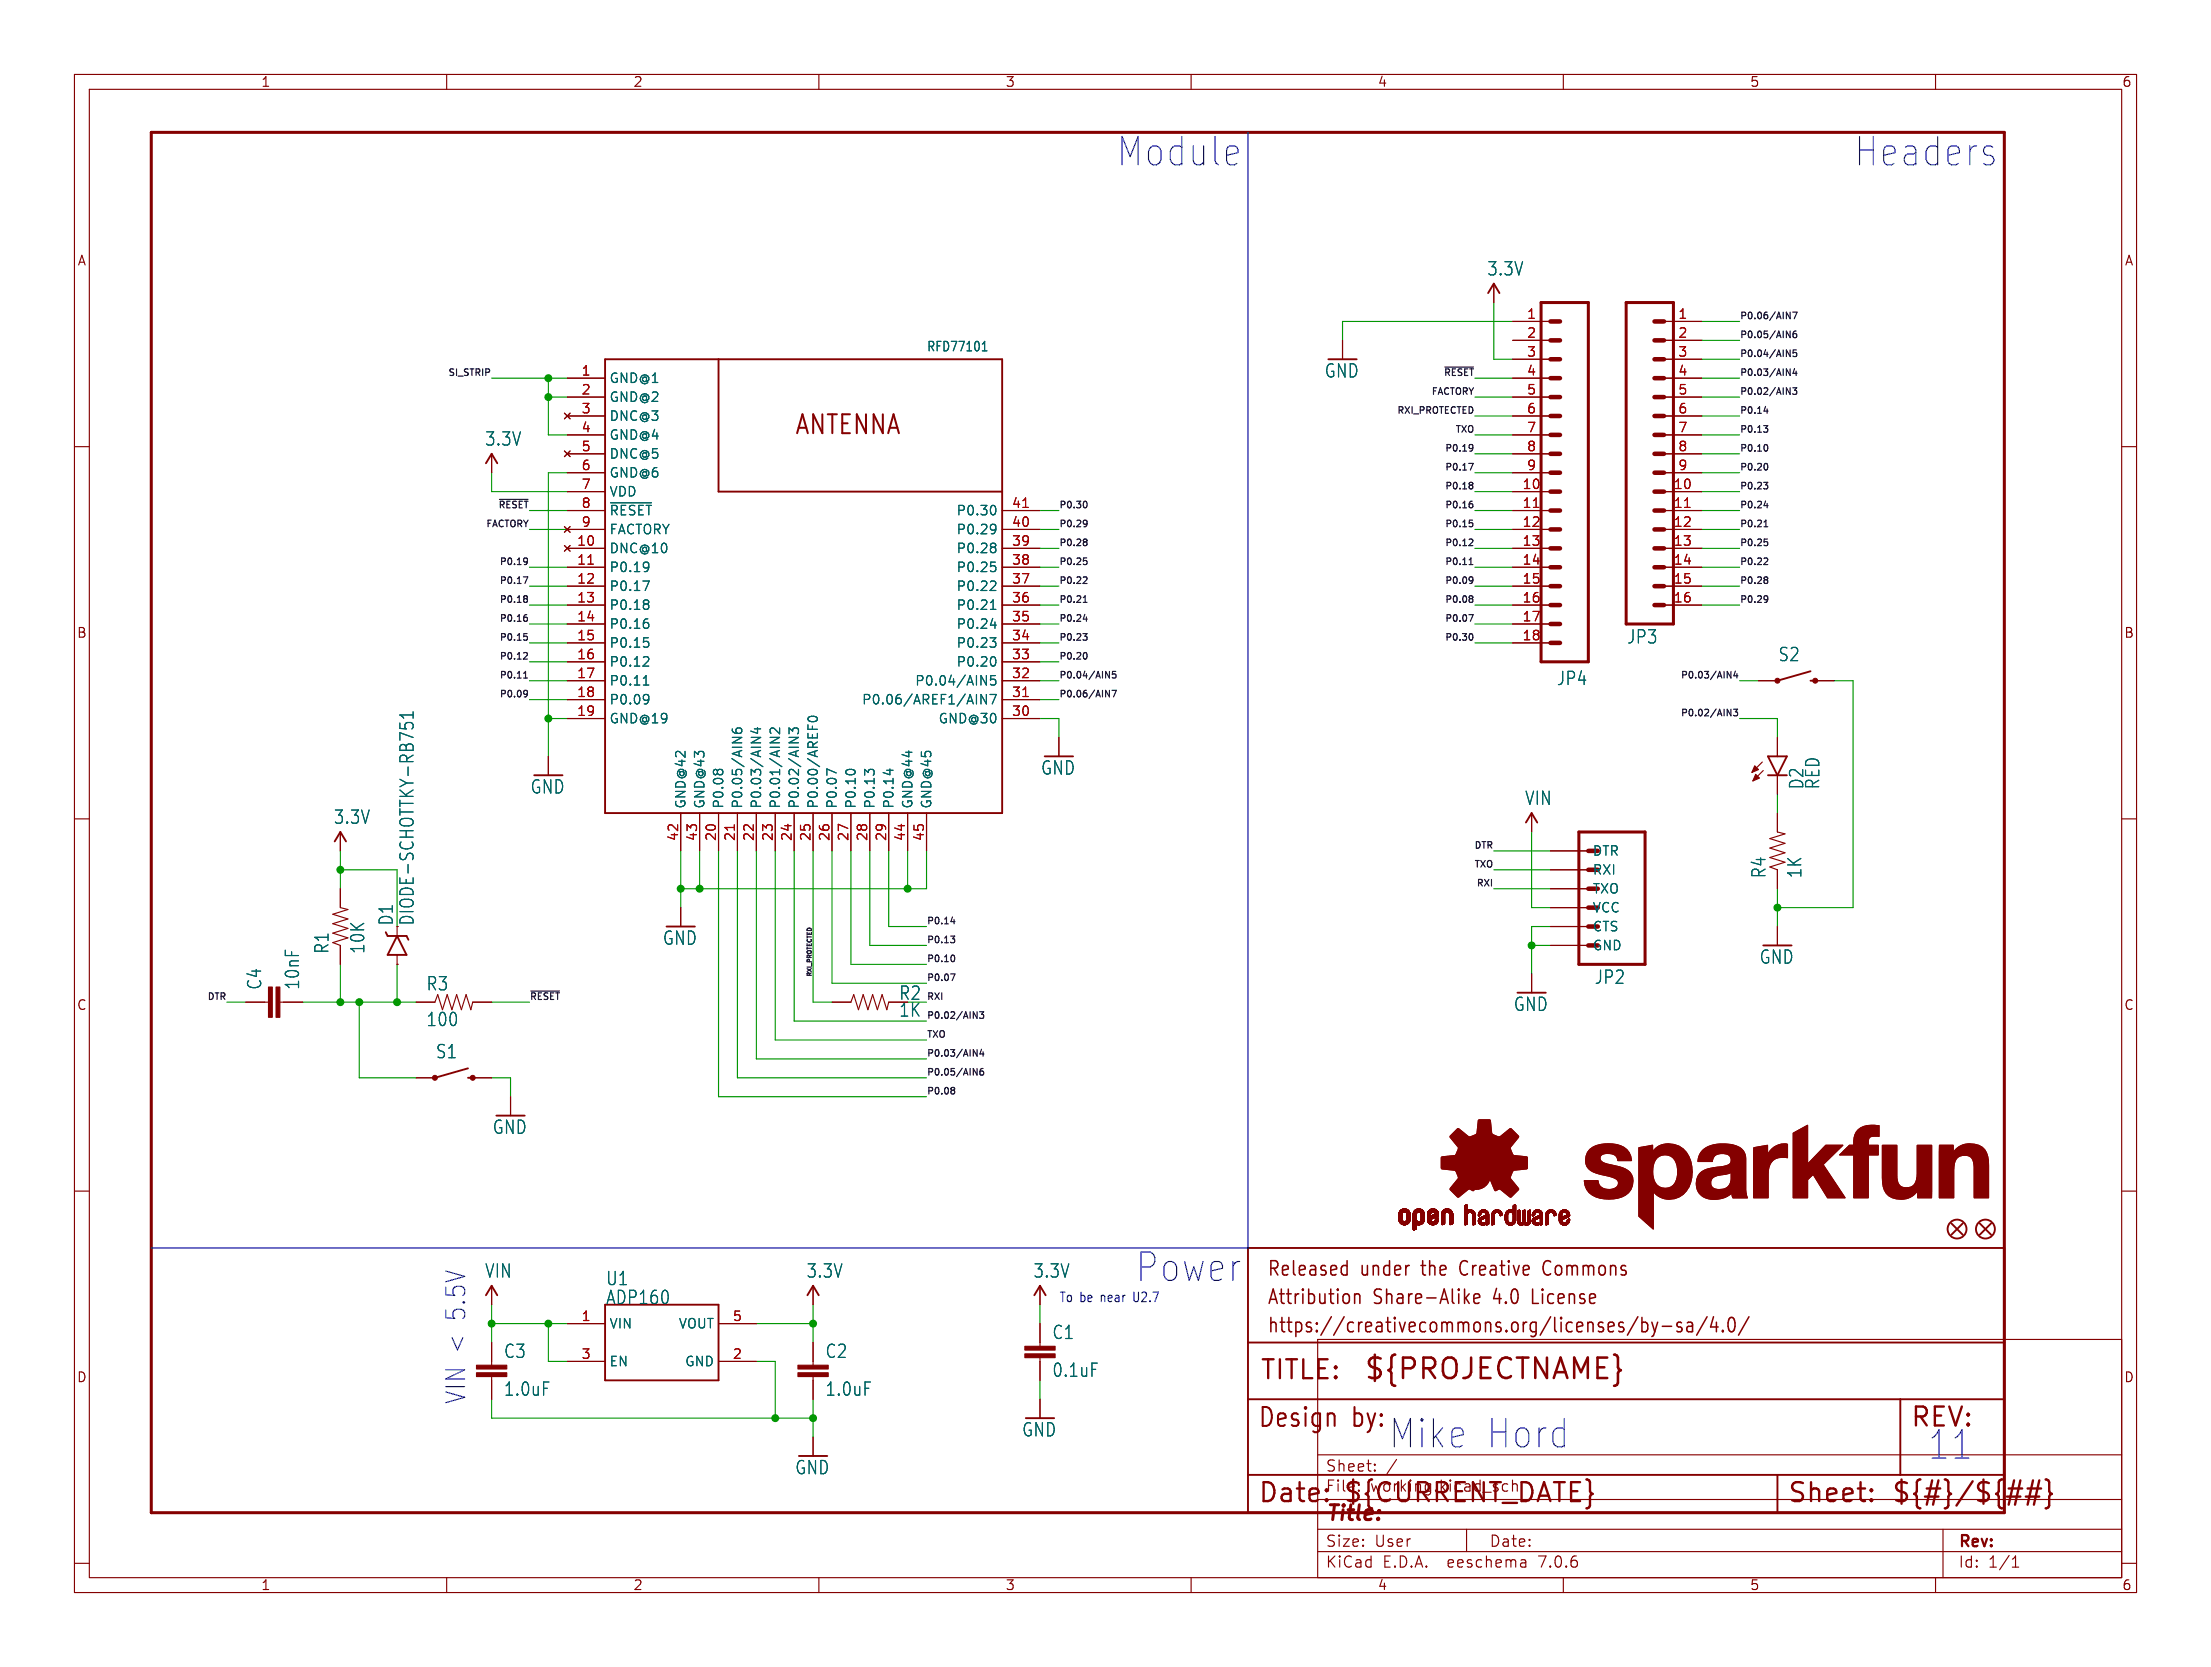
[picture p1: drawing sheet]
<svg xmlns="http://www.w3.org/2000/svg" width="297mm" height="224mm" viewBox="0 0 297 224" stroke-linecap="round" stroke-linejoin="round" font-family="sans-serif">
<defs><g id="words">
<g font-size="5.3" fill="#0000c2">
<text x="149.9" y="22.6">Module</text>
<text x="248.9" y="22.6">Headers</text>
<text x="152.4" y="172.5">Power</text>
<text x="186.4" y="194.8">Mike Hord</text>
<text x="258.8" y="196.3">11</text>
</g>
<text font-size="3.8" fill="#840000" x="183.1" y="185.7">${PROJECTNAME}</text>
<g font-size="3.5" fill="#840000">
<text x="106.7" y="58.7">ANTENNA</text>
<text x="169.2" y="185.7">TITLE:</text>
<text x="168.9" y="192.1">Design</text>
<text x="181.6" y="192.1">by:</text>
<text x="256.5" y="192.1">REV:</text>
<text x="168.9" y="202.2">Date:</text>
<text x="180.3" y="202.2">${CURRENT_DATE}</text>
<text x="240" y="202.2">Sheet:</text>
<text x="254" y="202.2">${#}/${##}</text>
</g>
<g font-size="3.5" fill="#0000c2">
<text x="62.7" y="177.6" transform="rotate(-90 62.7 177.6)">5.5V</text>
<text x="62.7" y="188.7" transform="rotate(-90 62.7 188.7)">VIN &lt;</text>
</g>
<text font-size="2.8" fill="#840000" x="178" y="204.8">Title:</text>
<g font-size="2.7" fill="#840000">
<text x="170.2" y="171.7">Released</text>
<text x="182.7" y="171.7">under</text>
<text x="191.1" y="171.7">the</text>
<text x="196.5" y="171.7">Creative</text>
<text x="208" y="171.7">Commons</text>
<text x="170.2" y="175.5">Attribution</text>
<text x="170.2" y="179.3">https://creativecommons.org/licenses/by-sa/4.0/</text>
<text x="184.5" y="175.5">Share-Alike</text>
<text x="200.8" y="175.5">4.0</text>
<text x="206.2" y="175.5">License</text>
</g>
<g font-size="2.5" fill="#006464">
<text x="199.7" y="37.2">3.3V</text>
<text x="177.9" y="50.9">GND</text>
<text x="65.1" y="60.1">3.3V</text>
<text x="218.5" y="86.7">JP3</text>
<text x="238.8" y="89">S2</text>
<text x="209" y="92.3">JP4</text>
<text x="71.2" y="106.8">GND</text>
<text x="139.8" y="104.3">GND</text>
<text x="242.5" y="106.1" transform="rotate(-90 242.5 106.1)">D2</text>
<text x="244.6" y="106.1" transform="rotate(-90 244.6 106.1)">RED</text>
<text x="44.8" y="110.9">3.3V</text>
<text x="204.8" y="108.3">VIN</text>
<text x="237.4" y="118.1" transform="rotate(-90 237.4 118.1)">R4</text>
<text x="242.2" y="118.1" transform="rotate(-90 242.2 118.1)">1K</text>
<text x="55.8" y="124.4" transform="rotate(-90 55.8 124.4)">DIODE-SCHOTTKY-RB751</text>
<text x="44.4" y="128.2" transform="rotate(-90 44.4 128.2)">R1</text>
<text x="49.2" y="128.2" transform="rotate(-90 49.2 128.2)">10K</text>
<text x="89" y="127.1">GND</text>
<text x="236.3" y="129.7">GND</text>
<text x="35.3" y="133" transform="rotate(-90 35.3 133)">C4</text>
<text x="40.4" y="133" transform="rotate(-90 40.4 133)">10nF</text>
<text x="57.2" y="133.3">R3</text>
<text x="120.7" y="134.5">R2</text>
<text x="120.7" y="136.8">1K</text>
<text x="203.3" y="136">GND</text>
<text x="214.1" y="132.4">JP2</text>
<text x="57.2" y="138.1">100</text>
<text x="58.5" y="142.4">S1</text>
<text x="66.1" y="152.5">GND</text>
<text x="65.1" y="171.8">VIN</text>
<text x="81.3" y="172.9">U1</text>
<text x="108.3" y="171.8">3.3V</text>
<text x="138.7" y="171.8">3.3V</text>
<text x="81.3" y="175.4">ADP160</text>
<text x="67.6" y="182.6">C3</text>
<text x="110.8" y="182.6">C2</text>
<text x="141.3" y="180.1">C1</text>
<text x="141.3" y="185.2">0.1uF</text>
<text x="67.6" y="187.7">1.0uF</text>
<text x="110.8" y="187.7">1.0uF</text>
<text x="137.2" y="193.2">GND</text>
<text x="106.7" y="198.3">GND</text>
</g>
<text font-size="2.5" fill="#840000" x="53" y="124.4" transform="rotate(-90 53 124.4)">D1</text>
<g font-size="2.1" fill="#840000">
<text x="178" y="197.9">Sheet:</text>
<text x="178" y="200.6">File:</text>
<text x="184.1" y="200.6">working.kicad_sch</text>
<text x="178" y="208">Size:</text>
<text x="184.7" y="208">User</text>
<text x="200" y="208">Date:</text>
<text x="263" y="208.2">Rev:</text>
<text x="178" y="210.8">KiCad</text>
<text x="185.7" y="210.8">E.D.A.</text>
<text x="194.6" y="210.8">eeschema</text>
<text x="207" y="210.8">7.0.6</text>
<text x="263" y="210.8">Id:</text>
<text x="267.1" y="210.8">1/1</text>
</g>
<g font-size="1.8" fill="#840000">
<text x="35" y="11.9">1</text>
<text x="85" y="11.9">2</text>
<text x="135" y="11.9">3</text>
<text x="185" y="11.9">4</text>
<text x="235" y="11.9">5</text>
<text x="285" y="11.9">6</text>
<text x="10.3" y="35.9">A</text>
<text x="285.3" y="35.9">A</text>
<text x="10.3" y="85.9">B</text>
<text x="285.3" y="85.9">B</text>
<text x="10.3" y="135.9">C</text>
<text x="285.3" y="135.9">C</text>
<text x="10.3" y="185.9">D</text>
<text x="285.3" y="185.9">D</text>
<text x="35" y="213.8">1</text>
<text x="85" y="213.8">2</text>
<text x="135" y="213.8">3</text>
<text x="185" y="213.8">4</text>
<text x="235" y="213.8">5</text>
<text x="285" y="213.8">6</text>
</g>
<g font-size="1.8" fill="#006464">
<text x="124.4" y="47.4">RFD77101</text>
<text x="81.8" y="51.7">GND@1</text>
<text x="81.8" y="54.2">GND@2</text>
<text x="81.8" y="56.7">DNC@3</text>
<text x="81.8" y="59.3">GND@4</text>
<text x="81.8" y="61.8">DNC@5</text>
<text x="81.8" y="64.4">GND@6</text>
<text x="81.8" y="66.9">VDD</text>
<text x="81.8" y="69.4">~{RESET}</text>
<text x="81.8" y="72">FACTORY</text>
<text x="128.4" y="72">P0.29</text>
<text x="128.4" y="69.4">P0.30</text>
<text x="81.8" y="74.5">DNC@10</text>
<text x="81.8" y="77.1">P0.19</text>
<text x="128.4" y="77.1">P0.25</text>
<text x="128.4" y="74.5">P0.28</text>
<text x="81.8" y="79.6">P0.17</text>
<text x="81.8" y="82.1">P0.18</text>
<text x="128.4" y="82.1">P0.21</text>
<text x="128.4" y="79.6">P0.22</text>
<text x="81.8" y="84.7">P0.16</text>
<text x="81.8" y="87.2">P0.15</text>
<text x="81.8" y="89.8">P0.12</text>
<text x="128.4" y="89.8">P0.20</text>
<text x="128.4" y="87.2">P0.23</text>
<text x="128.4" y="84.7">P0.24</text>
<text x="81.8" y="92.3">P0.11</text>
<text x="81.8" y="94.8">P0.09</text>
<text x="115.7" y="94.8">P0.06/AREF1/AIN7</text>
<text x="122.8" y="92.3">P0.04/AIN5</text>
<text x="81.8" y="97.4">GND@19</text>
<text x="126" y="97.4">GND@30</text>
<text x="92.3" y="108.7" transform="rotate(-90 92.3 108.7)">GND@42</text>
<text x="94.8" y="108.7" transform="rotate(-90 94.8 108.7)">GND@43</text>
<text x="97.4" y="108.7" transform="rotate(-90 97.4 108.7)">P0.08</text>
<text x="99.9" y="108.7" transform="rotate(-90 99.9 108.7)">P0.05/AIN6</text>
<text x="102.5" y="108.7" transform="rotate(-90 102.5 108.7)">P0.03/AIN4</text>
<text x="105" y="108.7" transform="rotate(-90 105 108.7)">P0.01/AIN2</text>
<text x="107.5" y="108.7" transform="rotate(-90 107.5 108.7)">P0.02/AIN3</text>
<text x="110.1" y="108.7" transform="rotate(-90 110.1 108.7)">P0.00/AREF0</text>
<text x="112.6" y="108.7" transform="rotate(-90 112.6 108.7)">P0.07</text>
<text x="115.2" y="108.7" transform="rotate(-90 115.2 108.7)">P0.10</text>
<text x="117.7" y="108.7" transform="rotate(-90 117.7 108.7)">P0.13</text>
<text x="120.2" y="108.7" transform="rotate(-90 120.2 108.7)">P0.14</text>
<text x="122.8" y="108.7" transform="rotate(-90 122.8 108.7)">GND@44</text>
<text x="125.3" y="108.7" transform="rotate(-90 125.3 108.7)">GND@45</text>
<text x="213.9" y="115.2">DTR</text>
<text x="213.9" y="117.7">RXI</text>
<text x="213.9" y="120.2">TXO</text>
<text x="213.9" y="122.8">VCC</text>
<text x="213.9" y="125.3">CTS</text>
<text x="213.9" y="127.9">GND</text>
<text x="81.8" y="178.7">VIN</text>
<text x="91.1" y="178.7">VOUT</text>
<text x="81.8" y="183.7">EN</text>
<text x="91.9" y="183.7">GND</text>
</g>
<g font-size="1.8" fill="#a90000">
<text x="205" y="42.9">1</text>
<text x="205" y="45.5">2</text>
<text x="225.4" y="42.9">1</text>
<text x="225.4" y="45.5">2</text>
<text x="78" y="50.5">1</text>
<text x="78" y="53.1">2</text>
<text x="205" y="48">3</text>
<text x="205" y="50.5">4</text>
<text x="205" y="53.1">5</text>
<text x="225.4" y="48">3</text>
<text x="225.4" y="50.5">4</text>
<text x="225.4" y="53.1">5</text>
<text x="78" y="55.6">3</text>
<text x="78" y="58.2">4</text>
<text x="205" y="55.6">6</text>
<text x="205" y="58.2">7</text>
<text x="225.4" y="55.6">6</text>
<text x="225.4" y="58.2">7</text>
<text x="78" y="60.7">5</text>
<text x="78" y="63.2">6</text>
<text x="78" y="65.8">7</text>
<text x="204.4" y="65.8">10</text>
<text x="205" y="60.7">8</text>
<text x="205" y="63.2">9</text>
<text x="224.7" y="65.8">10</text>
<text x="225.4" y="60.7">8</text>
<text x="225.4" y="63.2">9</text>
<text x="78" y="68.3">8</text>
<text x="78" y="70.9">9</text>
<text x="135.8" y="70.9">40</text>
<text x="135.8" y="68.3">41</text>
<text x="204.4" y="68.3">11</text>
<text x="204.4" y="70.9">12</text>
<text x="224.7" y="68.3">11</text>
<text x="224.7" y="70.9">12</text>
<text x="77.4" y="73.4">10</text>
<text x="77.4" y="75.9">11</text>
<text x="135.8" y="75.9">38</text>
<text x="135.8" y="73.4">39</text>
<text x="204.4" y="73.4">13</text>
<text x="204.4" y="75.9">14</text>
<text x="224.7" y="73.4">13</text>
<text x="224.7" y="75.9">14</text>
<text x="77.4" y="78.5">12</text>
<text x="77.4" y="81">13</text>
<text x="77.4" y="83.6">14</text>
<text x="135.8" y="83.6">35</text>
<text x="135.8" y="81">36</text>
<text x="135.8" y="78.5">37</text>
<text x="204.4" y="78.5">15</text>
<text x="204.4" y="81">16</text>
<text x="204.4" y="83.6">17</text>
<text x="224.7" y="78.5">15</text>
<text x="224.7" y="81">16</text>
<text x="77.4" y="86.1">15</text>
<text x="77.4" y="88.6">16</text>
<text x="135.8" y="88.6">33</text>
<text x="135.8" y="86.1">34</text>
<text x="204.4" y="86.1">18</text>
<text x="77.4" y="91.2">17</text>
<text x="77.4" y="93.7">18</text>
<text x="135.8" y="93.7">31</text>
<text x="135.8" y="91.2">32</text>
<text x="77.4" y="96.3">19</text>
<text x="135.8" y="96.3">30</text>
<text x="91.2" y="113.1" transform="rotate(-90 91.2 113.1)">42</text>
<text x="93.7" y="113.1" transform="rotate(-90 93.7 113.1)">43</text>
<text x="96.3" y="113.1" transform="rotate(-90 96.3 113.1)">20</text>
<text x="98.8" y="113.1" transform="rotate(-90 98.8 113.1)">21</text>
<text x="101.3" y="113.1" transform="rotate(-90 101.3 113.1)">22</text>
<text x="103.9" y="113.1" transform="rotate(-90 103.9 113.1)">23</text>
<text x="106.4" y="113.1" transform="rotate(-90 106.4 113.1)">24</text>
<text x="109" y="113.1" transform="rotate(-90 109 113.1)">25</text>
<text x="111.5" y="113.1" transform="rotate(-90 111.5 113.1)">26</text>
<text x="114" y="113.1" transform="rotate(-90 114 113.1)">27</text>
<text x="116.6" y="113.1" transform="rotate(-90 116.6 113.1)">28</text>
<text x="119.1" y="113.1" transform="rotate(-90 119.1 113.1)">29</text>
<text x="121.7" y="113.1" transform="rotate(-90 121.7 113.1)">44</text>
<text x="124.2" y="113.1" transform="rotate(-90 124.2 113.1)">45</text>
<text x="78" y="177.5">1</text>
<text x="98.4" y="177.5">5</text>
<text x="78" y="182.6">3</text>
<text x="98.4" y="182.6">2</text>
</g>
<g font-size="1.8" fill="#0000c2">
<text x="142.2" y="175">To be</text>
<text x="148.1" y="175">near</text>
<text x="152.7" y="175">U2.7</text>
</g>
<g font-size="1.2" fill="#0f0f0f">
<text x="233.7" y="42.9">P0.06/AIN7</text>
<text x="233.7" y="45.5">P0.05/AIN6</text>
<text x="60.1" y="50.6">SI_STRIP</text>
<text x="192.2" y="53.1">FACTORY</text>
<text x="193.8" y="50.6">~{RESET}</text>
<text x="233.7" y="50.6">P0.03/AIN4</text>
<text x="233.7" y="53.1">P0.02/AIN3</text>
<text x="233.7" y="48">P0.04/AIN5</text>
<text x="187.6" y="55.6">RXI_PROTECTED</text>
<text x="195.4" y="58.2">TXO</text>
<text x="233.7" y="55.6">P0.14</text>
<text x="233.7" y="58.2">P0.13</text>
<text x="194" y="60.7">P0.19</text>
<text x="194" y="65.8">P0.18</text>
<text x="194" y="63.3">P0.17</text>
<text x="233.7" y="60.7">P0.10</text>
<text x="233.7" y="65.8">P0.23</text>
<text x="233.7" y="63.3">P0.20</text>
<text x="65.2" y="70.9">FACTORY</text>
<text x="66.8" y="68.3">~{RESET}</text>
<text x="142.2" y="70.9">P0.29</text>
<text x="142.2" y="68.3">P0.30</text>
<text x="194" y="68.3">P0.16</text>
<text x="194" y="70.9">P0.15</text>
<text x="233.7" y="68.3">P0.24</text>
<text x="233.7" y="70.9">P0.21</text>
<text x="67" y="76">P0.19</text>
<text x="142.2" y="73.4">P0.28</text>
<text x="142.2" y="76">P0.25</text>
<text x="194" y="76">P0.11</text>
<text x="194" y="73.4">P0.12</text>
<text x="233.7" y="76">P0.22</text>
<text x="233.7" y="73.4">P0.25</text>
<text x="67" y="78.5">P0.17</text>
<text x="67" y="83.6">P0.16</text>
<text x="67" y="81">P0.18</text>
<text x="142.2" y="78.5">P0.22</text>
<text x="142.2" y="81">P0.21</text>
<text x="142.2" y="83.6">P0.24</text>
<text x="194" y="78.5">P0.09</text>
<text x="194" y="81">P0.08</text>
<text x="194" y="83.6">P0.07</text>
<text x="233.7" y="78.5">P0.28</text>
<text x="233.7" y="81">P0.29</text>
<text x="67" y="86.1">P0.15</text>
<text x="67" y="88.7">P0.12</text>
<text x="142.2" y="88.7">P0.20</text>
<text x="142.2" y="86.1">P0.23</text>
<text x="194" y="86.1">P0.30</text>
<text x="67" y="93.7">P0.09</text>
<text x="67" y="91.2">P0.11</text>
<text x="142.2" y="93.7">P0.06/AIN7</text>
<text x="142.2" y="91.2">P0.04/AIN5</text>
<text x="225.7" y="91.2">P0.03/AIN4</text>
<text x="225.7" y="96.3">P0.02/AIN3</text>
<text x="197.9" y="116.6">TXO</text>
<text x="197.9" y="114.1">DTR</text>
<text x="198.2" y="119.1">RXI</text>
<text x="124.5" y="124.2">P0.14</text>
<text x="124.5" y="129.3">P0.10</text>
<text x="124.5" y="131.8">P0.07</text>
<text x="124.5" y="126.8">P0.13</text>
<text x="27.7" y="134.4">DTR</text>
<text x="71.1" y="134.4">~{RESET}</text>
<text x="124.5" y="134.4">RXI</text>
<text x="124.5" y="136.9">P0.02/AIN3</text>
<text x="124.5" y="139.5">TXO</text>
<text x="124.5" y="142">P0.03/AIN4</text>
<text x="124.5" y="147.1">P0.08</text>
<text x="124.5" y="144.5">P0.05/AIN6</text>
</g>
<text font-size=".8" fill="#0f0f0f" x="109.1" y="131.4" transform="rotate(-90 109.1 131.4)">RXI_PROTECTED</text>
</g></defs>
<g fill="none" stroke="#840000" stroke-width=".15">
<path d="M10 10h277v203.9h-277zM12 12h273v199.9h-273zM60 10v2M110 10v2M160 10v2M210 10v2M260 10v2M200.7 38.1v2.5M10 60h2M75.8 55.5l.8 .8M76.2 50.8h5.1M76.2 53.3h5.1"/>
<path d="M76.2 55.9h5.1M76.2 58.4h5.1M76.6 55.5l-.8 .8M180.3 45.7v2.6M203.2 43.2h5.1M203.2 45.7h5.1M203.2 48.3h5.1M203.2 50.8h5.1M203.2 53.3h5.1M203.2 55.9h5.1M203.2 58.4h5.1M223.5 43.2h5.1"/>
<path d="M223.5 45.7h5.1M223.5 48.3h5.1M223.5 50.8h5.1M223.5 53.3h5.1M223.5 55.9h5.1M223.5 58.4h5.1M285 60h2M66 61v2.5M75.8 73.3l.8 .7M75.8 60.6l.8 .7M75.8 70.7l.8 .8M76.2 66h5.1"/>
<path d="M76.2 68.6h5.1M76.2 71.1h5.1M76.2 73.7h5.1M76.2 76.2h5.1M76.2 78.7h5.1M76.2 61h5.1M76.2 63.5h5.1M76.6 73.3l-.8 .7M76.6 60.6l-.8 .7M76.6 70.7l-.8 .8M134.6 68.6h5.1M134.6 71.1h5.1"/>
<path d="M134.6 73.7h5.1M134.6 76.2h5.1M134.6 78.7h5.1M203.2 66h5.1M203.2 68.6h5.1M203.2 71.1h5.1M203.2 73.7h5.1M203.2 76.2h5.1M203.2 78.7h5.1M203.2 61h5.1M203.2 63.5h5.1M223.5 66h5.1"/>
<path d="M223.5 68.6h5.1M223.5 71.1h5.1M223.5 73.7h5.1M223.5 76.2h5.1M223.5 78.7h5.1M223.5 61h5.1M223.5 63.5h5.1M76.2 81.3h5.1M76.2 83.8h5.1M76.2 86.4h5.1M76.2 88.9h5.1M76.2 91.4h5.1"/>
<path d="M76.2 94h5.1M76.2 96.5h5.1M134.6 81.3h5.1M134.6 83.8h5.1M134.6 86.4h5.1M134.6 88.9h5.1M134.6 91.4h5.1M134.6 94h5.1M134.6 96.5h5.1M142.2 99.1v2.5M203.2 81.3h5.1M203.2 83.8h5.1"/>
<path d="M203.2 86.4h5.1M223.5 81.3h5.1M236.2 91.4h2.6M238.8 99.1v2.5M243.8 91.4h2.6M10 110h2M45.7 111.8v2.5M45.7 119.4v2.5l1 .3-2 .6 2 .6-2 .7 2 .6-2 .6 2 .7-2 .6 1 .4v2.5M73.7 101.6v2.5M91.4 109.2v5.1M94 109.2v5.1M96.5 109.2v5.1"/>
<path d="M99.1 109.2v5.1M101.6 109.2v5.1M104.1 109.2v5.1M106.7 109.2v5.1M109.2 109.2v5.1M111.8 109.2v5.1M114.3 109.2v5.1M116.8 109.2v5.1M119.4 109.2v5.1M121.9 109.2v5.1M124.5 109.2v5.1M205.7 109.2v2.6"/>
<path d="M208.3 114.3h5.1M208.3 116.8h5.1M208.3 119.4h5.1M236.7 102.4l-1.4 1.4M236.9 103.5l-1.4 1.4M238.8 104.1v2.6M238.8 109.2v2.6l1 .2-2.1 .6 2.1 .7-2.1 .6 2.1 .7-2.1 .6 2.1 .6-2.1 .7 1.1 .3v2.6M285 110h2M33 134.6h3.1M37.6 134.6h3M53.3 129.5h.1M53.3 124.5v1.2"/>
<path d="M53.3 128.3v1.2M55.9 134.6h2.5l.4-1 .6 2 .7-2 .6 2 .6-2 .7 2 .6-2 .6 2 .3-1h2.5M91.4 121.9v2.6M111.8 134.6h2.5l.4-1 .6 2 .7-2 .6 2 .6-2 .7 2 .6-2 .6 2 .3-1h2.5M205.7 130.8v2.6M208.3 121.9h5.1M208.3 124.5h5.1M208.3 127h5.1M238.8 124.5v2.5M10 160h2M55.9 144.8h2.5M63.5 144.8h2.5"/>
<path d="M68.6 147.3v2.6M285 160h2M66 172.7v2.6M76.2 177.8h5.1M96.5 177.8h5.1M109.2 172.7v2.6M139.7 172.7v2.6M139.7 177.8v3M177 179.9h108v32h-108zM66 180.3v3.1M66 184.9v3.1M76.2 182.9h5.1"/>
<path d="M96.5 182.9h5.1M109.2 180.3v3.1M109.2 184.9v3.1M109.2 193v2.6M139.7 182.4v3M139.7 188v2.5M177 195.4h108M184.7 197.5v.1M184.7 197.5h-.1l.1 .1M184.7 196.7v.1M184.7 196.7l-.1 .1h.1M187.6 196l-1.3 2"/>
<path d="M10 210h2M60 211.9v2M110 211.9v2M160 211.9v2M177 208.4h108M177 205.4h108M177 201.4h108M197 205.4v3M204.9 209.6l.1 .9M205 210.4l-.2 .1M205 209.9h-.2M210 211.9v2"/>
<path d="M260 211.9v2M261 205.4v6.5M270.3 210.5h.9M270.3 209.4l.4-.4v1.5M285 210h2"/>
</g>
<path d="M20.3 17.8h248.9v185.4h-248.9zM207 40.6h6.4v48.3h-6.4zM218.4 40.6h6.4v43.2h-6.4zM212.1 111.8h8.9v17.7h-8.9z" fill="none" stroke="#840000" stroke-width=".41"/>
<g fill="none" stroke="#840000" stroke-width=".61">
<path d="M208.3 43.2h1.2M208.3 45.7h1.2M208.3 48.3h1.2M208.3 50.8h1.2M208.3 53.3h1.2M208.3 55.9h1.2M208.3 58.4h1.2M222.2 43.2h1.3M222.2 45.7h1.3M222.2 48.3h1.3M222.2 50.8h1.3M222.2 53.3h1.3"/>
<path d="M222.2 55.9h1.3M222.2 58.4h1.3M208.3 61h1.2M208.3 63.5h1.2M208.3 66h1.2M208.3 68.6h1.2M208.3 71.1h1.2M208.3 73.7h1.2M208.3 76.2h1.2M208.3 78.7h1.2M222.2 61h1.3M222.2 63.5h1.3"/>
<path d="M222.2 66h1.3M222.2 68.6h1.3M222.2 71.1h1.3M222.2 73.7h1.3M222.2 76.2h1.3M222.2 78.7h1.3M208.3 81.3h1.2M208.3 83.8h1.2M208.3 86.4h1.2M222.2 81.3h1.3M213.4 114.3h1.2M213.4 116.8h1.2"/>
</g>
<path d="M79 75.8h.7M137.4 68.2h.7M206 68.2h.7M226.3 68.2h.7M137.4 93.6h.7M98.6 110.8v.7" fill="none" stroke="#a90000" stroke-width=".15"/>
<g fill="none" stroke="#840000" stroke-width=".25">
<path d="M199.9 39.4l.8-1.3 .7 1.3M81.3 48.3h53.3v60.9h-53.3zM96.5 48.3v17.7h38.1M65.3 62.2l.7-1.2 .8 1.2M243.2 90.2l-4.4 1.2M243.2 91.4h.6M45 113l.7-1.2 .8 1.2M205 110.5l.7-1.3 .8 1.3M237.5 104.1h2.5M237.5 101.6h2.5l-1.2 2.5zM51.8 125.2l.3 .5h2.5l.3 .5M53.3 125.7l1.3 2.6h-2.5z"/>
<path d="M62.9 143.5l-4.5 1.3M62.9 144.8h.6M65.3 174l.7-1.3 .8 1.3M81.3 175.3h15.2v10.1h-15.2zM108.5 174l.7-1.3 .8 1.3M138.9 174l.8-1.3 .8 1.3M167.6 167.6h101.6v35.6h-101.6zM262.1 164.3l1.6 1.6M263.7 164.3l-1.6 1.6M265.9 164.3l1.6 1.6M267.5 164.3l-1.6 1.6M167.6 198.1h101.6"/>
<path d="M167.6 180.3h101.6M167.6 188h101.6M238.8 198.1v5.1M255.3 188v10.1"/>
<circle cx="262.9" cy="165.1" r="1.27"/>
<circle cx="266.7" cy="165.1" r="1.27"/>
</g>
<g fill="#840000" stroke="#840000" stroke-width=".15">
<path d="M37.1 132.6h.5v4.1h-.5z"/>
<path d="M36.1 132.6h.5v4.1h-.5z"/>
<path d="M187.9 163.8h.4z"/>
<path d="M187.9 163.7l.4 .1z"/>
<path d="M187.9 163.7h.4z"/>
<path d="M187.9 163.6l.4 .1z"/>
<path d="M187.9 163.6h.4z"/>
<path d="M187.9 163.5l.4 .1z"/>
<path d="M187.9 163.5h.4z"/>
<path d="M187.9 163.4l.4 .1z"/>
<path d="M187.9 163.4h.4z"/>
<path d="M187.9 163.3l.4 .1z"/>
<path d="M187.9 163.3h.4z"/>
<path d="M187.9 163.2l.4 .1z"/>
<path d="M187.9 163.2h.4z"/>
<path d="M187.9 163.1l.4 .1z"/>
<path d="M187.9 163.1h.4z"/>
<path d="M187.9 163.9h.4z"/>
<path d="M187.9 163.8l.4 .1z"/>
<path d="M187.9 163l.4 .1z"/>
<path d="M187.9 163h.4z"/>
<path d="M188 164h.4z"/>
<path d="M188 163.9l.4 .1z"/>
<path d="M188 163.9h.4z"/>
<path d="M188 163h.4z"/>
<path d="M188 162.9l.4 .1z"/>
<path d="M188 162.9h.4z"/>
<path d="M188 164.1h.5z"/>
<path d="M188 164l.4 .1z"/>
<path d="M188 162.8l.5 .1z"/>
<path d="M188 162.8h.5z"/>
<path d="M188 164.1h.6z"/>
<path d="M188 162.8h.6z"/>
<path d="M188 164.1l1.3 .1z"/>
<path d="M188 162.8h1.3z"/>
<path d="M188 164.2h1.3z"/>
<path d="M188 162.7l1.3 .1z"/>
<path d="M188 162.7h1.3z"/>
<path d="M188.1 164.2h1.2z"/>
<path d="M188.1 162.7h1.2z"/>
<path d="M188.1 164.2h1.1z"/>
<path d="M188.1 162.7h1.1z"/>
<path d="M188.1 164.2l1.1 .1z"/>
<path d="M188.1 164.3h1.1z"/>
<path d="M188.1 162.6l1.1 .1z"/>
<path d="M188.1 162.6h1.1z"/>
<path d="M188.2 164.3h1z"/>
<path d="M188.2 162.6h1z"/>
<path d="M188.2 164.3l.9 .1z"/>
<path d="M188.2 162.6h.9z"/>
<path d="M188.2 164.4h.9z"/>
<path d="M188.2 162.5l.9 .1z"/>
<path d="M188.2 162.5h.9z"/>
<path d="M188.3 164.4h.8z"/>
<path d="M188.3 162.5h.8z"/>
<path d="M188.3 164.4h.7z"/>
<path d="M188.3 162.5h.7z"/>
<path d="M188.3 164.4l.7 .1z"/>
<path d="M188.3 164.5h.7z"/>
<path d="M188.4 164.5h.5z"/>
<path d="M188.4 162.4l.5 .1z"/>
<path d="M188.4 162.4h.5z"/>
<path d="M188.5 162.4h.3z"/>
<path d="M188.5 164.5h.3z"/>
<path d="M188.6 164.5h.2z"/>
<path d="M188.6 162.4h.2z"/>
<path d="M188.7 162.8h.6z"/>
<path d="M188.7 164.1h.6z"/>
<path d="M188.8 162.8h.5z"/>
<path d="M188.8 164.1h.5z"/>
<path d="M188.8 164.1h.6z"/>
<path d="M188.9 162.8l.4 .1z"/>
<path d="M188.9 164.1h.5z"/>
<path d="M188.9 164l.5 .1z"/>
<path d="M188.9 162.9h.5z"/>
<path d="M188.9 164h.5z"/>
<path d="M189 164h.4z"/>
<path d="M189 162.9l.4 .1z"/>
<path d="M189 163.9l.4 .1z"/>
<path d="M189 163.9h.4z"/>
<path d="M189 163h.4z"/>
<path d="M189 163.8l.4 .1z"/>
<path d="M189 163.8h.4z"/>
<path d="M189 163.7l.4 .1z"/>
<path d="M189 163.7h.4z"/>
<path d="M189 163.6l.4 .1z"/>
<path d="M189 163.6h.4z"/>
<path d="M189 163.5l.4 .1z"/>
<path d="M189 163.5h.4z"/>
<path d="M189 163.4l.4 .1z"/>
<path d="M189 163.4h.4z"/>
<path d="M189 163.3l.4 .1z"/>
<path d="M189 163.3h.4z"/>
<path d="M189 163.2l.4 .1z"/>
<path d="M189 163.2h.4z"/>
<path d="M189 163.1l.4 .1z"/>
<path d="M189 163.1h.4z"/>
<path d="M189 163l.4 .1z"/>
<path d="M189.8 165.2h.3z"/>
<path d="M189.8 165.1l.3 .1z"/>
<path d="M189.8 165.1h.4z"/>
<path d="M189.8 165l.4 .1z"/>
<path d="M189.8 165h.4z"/>
<path d="M189.8 164.9l.4 .1z"/>
<path d="M189.8 164.9h.4z"/>
<path d="M189.8 164.8l.4 .1z"/>
<path d="M189.8 164.8h.4z"/>
<path d="M189.8 164.7l.4 .1z"/>
<path d="M189.8 164.7h.4z"/>
<path d="M189.8 164.6l.4 .1z"/>
<path d="M189.8 164.6h.4z"/>
<path d="M189.8 164.5l.4 .1z"/>
<path d="M189.8 164.5h.4z"/>
<path d="M189.8 164.5h.5z"/>
<path d="M189.8 164.5h1.1z"/>
<path d="M189.8 164.4l1.1 .1z"/>
<path d="M189.8 164.4h1.1z"/>
<path d="M189.8 164.4h1.2z"/>
<path d="M189.8 164.4h1.3z"/>
<path d="M189.8 164.3l1.3 .1z"/>
<path d="M189.8 164.3h1.3z"/>
<path d="M189.8 164.3h1.4z"/>
<path d="M189.8 164.2l1.4 .1z"/>
<path d="M189.8 164.2h1.4z"/>
<path d="M189.8 164.1l1.4 .1z"/>
<path d="M189.8 164.1h.7z"/>
<path d="M189.8 164.1h.6z"/>
<path d="M189.8 164l.5 .1z"/>
<path d="M189.8 164h.5z"/>
<path d="M189.8 163.9l.5 .1z"/>
<path d="M189.8 163.9h.5z"/>
<path d="M189.8 163.9h.4z"/>
<path d="M189.8 163.8l.4 .1z"/>
<path d="M189.8 163.8h.4z"/>
<path d="M189.8 163.7l.4 .1z"/>
<path d="M189.8 163.7h.4z"/>
<path d="M189.8 163.6l.4 .1z"/>
<path d="M189.8 163.6h.4z"/>
<path d="M189.8 163.5l.4 .1z"/>
<path d="M189.8 163.5h.4z"/>
<path d="M189.8 163.4l.4 .1z"/>
<path d="M189.8 163.4h.4z"/>
<path d="M189.8 163.3l.4 .1z"/>
<path d="M189.8 163.3h.4z"/>
<path d="M189.8 163.2l.4 .1z"/>
<path d="M189.8 163.2h.4z"/>
<path d="M189.8 163.1l.4 .1z"/>
<path d="M189.8 163.1h.4z"/>
<path d="M189.8 163l.4 .1z"/>
<path d="M189.8 163h.4z"/>
<path d="M189.8 163h.5z"/>
<path d="M189.9 165.2h.1z"/>
<path d="M189.9 163h.4z"/>
<path d="M189.9 162.9l.4 .1z"/>
<path d="M189.9 162.9h.4z"/>
<path d="M189.9 162.9h.5z"/>
<path d="M189.9 162.8l.5 .1z"/>
<path d="M189.9 162.8h.5z"/>
<path d="M189.9 162.8h.6z"/>
<path d="M189.9 162.8h1.3z"/>
<path d="M189.9 162.7l1.3 .1z"/>
<path d="M189.9 162.7h1.3z"/>
<path d="M190 162.7h1.2z"/>
<path d="M190 162.6l1.1 .1z"/>
<path d="M190 162.6h1.1z"/>
<path d="M190.1 162.6h1z"/>
<path d="M190.1 162.5l.9 .1z"/>
<path d="M190.2 162.5h.8z"/>
<path d="M190.2 162.5h.7z"/>
<path d="M190.3 162.5h.6z"/>
<path d="M190.3 164.5h.5z"/>
<path d="M190.3 162.4l.5 .1z"/>
<path d="M190.4 164.5h.4z"/>
<path d="M190.4 162.4h.4z"/>
<path d="M190.4 164.5h.3z"/>
<path d="M190.4 162.4h.3z"/>
<path d="M190.5 162.4h.2z"/>
<path d="M190.5 164.5h.2z"/>
<path d="M190.6 162.8h.6z"/>
<path d="M190.6 164.1h.6z"/>
<path d="M190.7 164.1h.5z"/>
<path d="M190.7 162.8h.5z"/>
<path d="M190.7 164.1h.6z"/>
<path d="M190.7 162.8h.6z"/>
<path d="M190.8 164.1h.5z"/>
<path d="M190.8 162.8l.5 .1z"/>
<path d="M190.8 162.9h.5z"/>
<path d="M190.8 164l.5 .1z"/>
<path d="M190.8 164h.5z"/>
<path d="M190.9 164h.4z"/>
<path d="M190.9 162.9l.4 .1z"/>
<path d="M190.9 163h.4z"/>
<path d="M190.9 163.9l.4 .1z"/>
<path d="M190.9 163.9h.4z"/>
<path d="M190.9 163.8l.4 .1z"/>
<path d="M190.9 163.8h.4z"/>
<path d="M190.9 163.1h.4z"/>
<path d="M190.9 163l.4 .1z"/>
<path d="M190.9 163.7l.4 .1z"/>
<path d="M190.9 163.7h.4z"/>
<path d="M190.9 163.6l.4 .1z"/>
<path d="M190.9 163.6h.4z"/>
<path d="M190.9 163.5l.4 .1z"/>
<path d="M190.9 163.5h.4z"/>
<path d="M190.9 163.4l.4 .1z"/>
<path d="M190.9 163.4h.4z"/>
<path d="M190.9 163.3l.4 .1z"/>
<path d="M190.9 163.3h.4z"/>
<path d="M190.9 163.2l.4 .1z"/>
<path d="M190.9 163.2h.4z"/>
<path d="M190.9 163.1l.4 .1z"/>
<path d="M191.8 163.9l.4 .1z"/>
<path d="M191.8 163.9h.4z"/>
<path d="M191.8 163.8l.4 .1z"/>
<path d="M191.8 163.8h.4z"/>
<path d="M191.8 163.8h.5z"/>
<path d="M191.8 163.7l.5 .1z"/>
<path d="M191.8 163.7h.5z"/>
<path d="M191.8 163.7h.6z"/>
<path d="M191.8 163.7h.7z"/>
<path d="M191.8 163.6l.7 .1z"/>
<path d="M191.8 163.6h.7z"/>
<path d="M191.8 163.6h.8z"/>
<path d="M191.8 163.6h.9z"/>
<path d="M191.8 163.5l.9 .1z"/>
<path d="M191.8 163.5h1z"/>
<path d="M191.8 163.5h1.1z"/>
<path d="M191.8 163.4l1.2 .1z"/>
<path d="M191.8 163.4h1.2z"/>
<path d="M191.8 163.4h1.3z"/>
<path d="M191.8 163.4h1.4z"/>
<path d="M191.8 163.3l1.4 .1z"/>
<path d="M191.8 163.3h.4z"/>
<path d="M191.8 163.3h.3z"/>
<path d="M191.8 163.2l.3 .1z"/>
<path d="M191.8 163.2h.3z"/>
<path d="M191.8 163.1l.3 .1z"/>
<path d="M191.8 163.1h.3z"/>
<path d="M191.8 163.1h.4z"/>
<path d="M191.8 163l.4 .1z"/>
<path d="M191.8 163h.4z"/>
<path d="M191.8 164h.4z"/>
<path d="M191.8 162.9l.4 .1z"/>
<path d="M191.8 162.9h.4z"/>
<path d="M191.8 164.1h.5z"/>
<path d="M191.8 164l.5 .1z"/>
<path d="M191.8 162.9h.5z"/>
<path d="M191.8 162.8l.5 .1z"/>
<path d="M191.8 162.8h.5z"/>
<path d="M191.8 164.1h.6z"/>
<path d="M191.8 162.8h.6z"/>
<path d="M191.8 164.1l1.3 .1z"/>
<path d="M191.9 164.2h1.2z"/>
<path d="M191.9 162.8h1.2z"/>
<path d="M191.9 162.7l1.2 .1z"/>
<path d="M191.9 162.7h1.2z"/>
<path d="M191.9 164.3h1.1z"/>
<path d="M191.9 164.2l1.1 .1z"/>
<path d="M191.9 162.6l1.1 .1z"/>
<path d="M191.9 162.6h1.1z"/>
<path d="M192 164.3h1z"/>
<path d="M192 162.6h1z"/>
<path d="M192 164.3l1 .1z"/>
<path d="M192 164.4h.9z"/>
<path d="M192 162.5l.9 .1z"/>
<path d="M192.1 164.4h.8z"/>
<path d="M192.1 162.5h.8z"/>
<path d="M192.1 164.4h.7z"/>
<path d="M192.1 162.5h.7z"/>
<path d="M192.1 164.4l.7 .1z"/>
<path d="M192.2 162.5h.6z"/>
<path d="M192.2 164.5h.6z"/>
<path d="M192.2 162.4l.5 .1z"/>
<path d="M192.2 164.5h.5z"/>
<path d="M192.2 163.3h1z"/>
<path d="M192.3 163.3h.9z"/>
<path d="M192.3 162.4h.4z"/>
<path d="M192.3 164.5h.4z"/>
<path d="M192.3 164.5h.3z"/>
<path d="M192.3 162.4h.3z"/>
<path d="M192.4 164.5h.2z"/>
<path d="M192.4 163.3h.8z"/>
<path d="M192.4 162.4h.2z"/>
<path d="M192.4 163.2l.8 .1z"/>
<path d="M192.5 163.2h.7z"/>
<path d="M192.6 163.2h.6z"/>
<path d="M192.6 162.8h.5z"/>
<path d="M192.6 164.1h.5z"/>
<path d="M192.6 162.8h.6z"/>
<path d="M192.7 164.1h.4z"/>
<path d="M192.7 163.1l.5 .1z"/>
<path d="M192.7 162.8h.5z"/>
<path d="M192.7 164.1h.5z"/>
<path d="M192.7 162.8l.5 .1z"/>
<path d="M192.7 162.9h.5z"/>
<path d="M192.7 164l.5 .1z"/>
<path d="M192.7 163.1h.5z"/>
<path d="M192.7 164h.5z"/>
<path d="M192.8 164h.4z"/>
<path d="M192.8 163.1h.4z"/>
<path d="M192.8 162.9h.4z"/>
<path d="M192.8 162.9l.4 .1z"/>
<path d="M192.8 163h.4z"/>
<path d="M192.8 163.9l.4 .1z"/>
<path d="M192.8 163.9h.4z"/>
<path d="M192.8 163l.4 .1z"/>
<path d="M192.8 163.8l.4 .1z"/>
<path d="M192.8 163.8h.4z"/>
<path d="M192.9 163.7l.3 .1z"/>
<path d="M192.9 163.7h.3z"/>
<path d="M193 163.7h.2z"/>
<path d="M193 163.6l.2 .1z"/>
<path d="M193 163.6h.2z"/>
<path d="M193.1 163.6h.1z"/>
<path d="M193.7 164.4h.2z"/>
<path d="M193.7 164.4h.3z"/>
<path d="M193.7 164.3l.3 .1z"/>
<path d="M193.7 164.3h.3z"/>
<path d="M193.7 164.2l.3 .1z"/>
<path d="M193.7 164.2h.3z"/>
<path d="M193.7 164.1l.3 .1z"/>
<path d="M193.7 164.1h.3z"/>
<path d="M193.7 164l.3 .1z"/>
<path d="M193.7 164h.3z"/>
<path d="M193.7 163.9l.3 .1z"/>
<path d="M193.7 163.9h.3z"/>
<path d="M193.7 163.8l.3 .1z"/>
<path d="M193.7 163.8h.3z"/>
<path d="M193.7 163.7l.3 .1z"/>
<path d="M193.7 163.7h.3z"/>
<path d="M193.7 163.6l.3 .1z"/>
<path d="M193.7 163.6h.3z"/>
<path d="M193.7 163.5l.3 .1z"/>
<path d="M193.7 163.5h.3z"/>
<path d="M193.7 163.4l.3 .1z"/>
<path d="M193.7 163.4h.3z"/>
<path d="M193.7 163.3l.3 .1z"/>
<path d="M193.7 163.3h.3z"/>
<path d="M193.7 163.2l.3 .1z"/>
<path d="M193.7 163.2h.3z"/>
<path d="M193.7 163.1l.3 .1z"/>
<path d="M193.7 163.1h.3z"/>
<path d="M193.7 164.4l.2 .1z"/>
<path d="M193.7 163l.3 .1z"/>
<path d="M193.7 163h.4z"/>
<path d="M193.7 164.5h.2z"/>
<path d="M193.7 164.5h.1z"/>
<path d="M193.7 162.9l.4 .1z"/>
<path d="M193.7 162.9h.4z"/>
<path d="M193.7 162.9h.5z"/>
<path d="M193.7 162.8l.5 .1z"/>
<path d="M193.7 162.8h.5z"/>
<path d="M193.7 162.8h.6z"/>
<path d="M193.7 162.8h1.4z"/>
<path d="M193.8 162.8h1.2z"/>
<path d="M193.8 162.7l1.2 .1z"/>
<path d="M193.8 162.7h1.2z"/>
<path d="M193.8 162.6l1.2 .1z"/>
<path d="M193.8 162.6h1.2z"/>
<path d="M193.9 162.6h1z"/>
<path d="M193.9 162.5l.9 .1z"/>
<path d="M194 162.5h.8z"/>
<path d="M194 162.5h.7z"/>
<path d="M194.1 162.5h.6z"/>
<path d="M194.1 162.4l.5 .1z"/>
<path d="M194.2 162.4h.4z"/>
<path d="M194.3 162.4h.2z"/>
<path d="M194.5 162.8h.6z"/>
<path d="M194.6 162.8h.5z"/>
<path d="M194.6 162.8l.5 .1z"/>
<path d="M194.6 162.9h.5z"/>
<path d="M194.7 162.9h.4z"/>
<path d="M194.7 162.9l.4 .1z"/>
<path d="M194.7 163h.4z"/>
<path d="M194.7 164.4h.3z"/>
<path d="M194.7 164.4h.4z"/>
<path d="M194.7 164.3l.4 .1z"/>
<path d="M194.7 164.3h.4z"/>
<path d="M194.7 164.2l.4 .1z"/>
<path d="M194.7 164.2h.4z"/>
<path d="M194.7 164.1l.4 .1z"/>
<path d="M194.7 164.1h.4z"/>
<path d="M194.7 164l.4 .1z"/>
<path d="M194.7 164h.4z"/>
<path d="M194.7 163.9l.4 .1z"/>
<path d="M194.7 163.9h.4z"/>
<path d="M194.7 163.8l.4 .1z"/>
<path d="M194.7 163.8h.4z"/>
<path d="M194.7 163.7l.4 .1z"/>
<path d="M194.7 163.7h.4z"/>
<path d="M194.7 163.6l.4 .1z"/>
<path d="M194.7 163.6h.4z"/>
<path d="M194.7 163.5l.4 .1z"/>
<path d="M194.7 163.5h.4z"/>
<path d="M194.7 163.4l.4 .1z"/>
<path d="M194.7 163.4h.4z"/>
<path d="M194.7 163.3l.4 .1z"/>
<path d="M194.7 163.3h.4z"/>
<path d="M194.7 163.2l.4 .1z"/>
<path d="M194.7 163.2h.4z"/>
<path d="M194.7 163.1l.4 .1z"/>
<path d="M194.7 163.1h.4z"/>
<path d="M194.7 163l.4 .1z"/>
<path d="M194.7 164.5h.3z"/>
<path d="M194.7 164.4l.3 .1z"/>
<path d="M194.8 164.5h.1z"/>
<path d="M196.8 164.5h.1z"/>
<path d="M196.8 164.5h.2z"/>
<path d="M196.8 162h.3z"/>
<path d="M196.8 164.4l.2 .1z"/>
<path d="M196.8 164.4h.2z"/>
<path d="M196.8 164.4h.3z"/>
<path d="M196.8 164.3l.3 .1z"/>
<path d="M196.8 164.3h.3z"/>
<path d="M196.8 164.2l.3 .1z"/>
<path d="M196.8 164.2h.3z"/>
<path d="M196.8 164.1l.3 .1z"/>
<path d="M196.8 164.1h.3z"/>
<path d="M196.8 164l.3 .1z"/>
<path d="M196.8 164h.3z"/>
<path d="M196.8 163.9l.3 .1z"/>
<path d="M196.8 163.9h.3z"/>
<path d="M196.8 163.8l.3 .1z"/>
<path d="M196.8 163.8h.3z"/>
<path d="M196.8 163.7l.3 .1z"/>
<path d="M196.8 163.7h.3z"/>
<path d="M196.8 163.6l.3 .1z"/>
<path d="M196.8 163.6h.3z"/>
<path d="M196.8 163.5l.3 .1z"/>
<path d="M196.8 163.5h.3z"/>
<path d="M196.8 163.4l.3 .1z"/>
<path d="M196.8 163.4h.3z"/>
<path d="M196.8 163.3l.3 .1z"/>
<path d="M196.8 163.3h.3z"/>
<path d="M196.8 163.2l.3 .1z"/>
<path d="M196.8 163.2h.3z"/>
<path d="M196.8 163.1l.3 .1z"/>
<path d="M196.8 163.1h.3z"/>
<path d="M196.8 163l.3 .1z"/>
<path d="M196.8 163h.3z"/>
<path d="M196.8 163h.4z"/>
<path d="M196.8 162.9l.4 .1z"/>
<path d="M196.8 162.9h.4z"/>
<path d="M196.8 162.9h.5z"/>
<path d="M196.8 162.8l.5 .1z"/>
<path d="M196.8 162.8h.6z"/>
<path d="M196.8 162.8h1.2z"/>
<path d="M196.8 162.7l1.2 .1z"/>
<path d="M196.8 162.7h1.2z"/>
<path d="M196.8 162.7h1.1z"/>
<path d="M196.8 162.6l1.1 .1z"/>
<path d="M196.8 162.6h1z"/>
<path d="M196.8 162.6h.3z"/>
<path d="M196.8 162.5l.3 .1z"/>
<path d="M196.8 162.5h.3z"/>
<path d="M196.8 162.4l.3 .1z"/>
<path d="M196.8 162.4h.3z"/>
<path d="M196.8 162.3l.3 .1z"/>
<path d="M196.8 162.3h.3z"/>
<path d="M196.8 162.2l.3 .1z"/>
<path d="M196.8 162.2h.3z"/>
<path d="M196.8 162.1l.3 .1z"/>
<path d="M196.8 162.1h.3z"/>
<path d="M196.8 162l.3 .1z"/>
<path d="M196.8 161.9l.3 .1z"/>
<path d="M196.8 161.9h.3z"/>
<path d="M196.9 161.9h.2z"/>
<path d="M197.2 162.6h.6z"/>
<path d="M197.2 162.6h.5z"/>
<path d="M197.3 162.6h.4z"/>
<path d="M197.3 162.5l.3 .1z"/>
<path d="M197.4 162.5h.1z"/>
<path d="M197.5 162.8h.5z"/>
<path d="M197.6 162.8h.4z"/>
<path d="M197.6 162.8l.4 .1z"/>
<path d="M197.6 162.9h.5z"/>
<path d="M197.7 162.9h.4z"/>
<path d="M197.8 162.9l.3 .1z"/>
<path d="M197.8 163h.3z"/>
<path d="M197.8 163l.3 .1z"/>
<path d="M197.8 163.1h.3z"/>
<path d="M197.9 163.2h.2z"/>
<path d="M197.9 163.1l.2 .1z"/>
<path d="M197.9 163.1h.2z"/>
<path d="M197.9 164.5h.1z"/>
<path d="M197.9 164.5h.2z"/>
<path d="M197.9 164.4l.2 .1z"/>
<path d="M197.9 164.4h.2z"/>
<path d="M197.9 164.3l.2 .1z"/>
<path d="M197.9 164.3h.2z"/>
<path d="M197.9 164.2l.2 .1z"/>
<path d="M197.9 164.2h.2z"/>
<path d="M197.9 164.1l.2 .1z"/>
<path d="M197.9 164.1h.2z"/>
<path d="M197.9 164l.2 .1z"/>
<path d="M197.9 164h.2z"/>
<path d="M197.9 163.9l.2 .1z"/>
<path d="M197.9 163.9h.2z"/>
<path d="M197.9 163.8l.2 .1z"/>
<path d="M197.9 163.8h.2z"/>
<path d="M197.9 163.7l.2 .1z"/>
<path d="M197.9 163.7h.2z"/>
<path d="M197.9 163.6l.2 .1z"/>
<path d="M197.9 163.6h.2z"/>
<path d="M197.9 163.5l.2 .1z"/>
<path d="M197.9 163.5h.2z"/>
<path d="M197.9 163.4l.2 .1z"/>
<path d="M197.9 163.4h.2z"/>
<path d="M197.9 163.3l.2 .1z"/>
<path d="M197.9 163.3h.2z"/>
<path d="M197.9 163.2l.2 .1z"/>
<path d="M198.6 164.1h.3z"/>
<path d="M198.6 164l.3 .1z"/>
<path d="M198.6 164h.3z"/>
<path d="M198.6 163.9l.3 .1z"/>
<path d="M198.6 163.9h.3z"/>
<path d="M198.6 163.3h.1z"/>
<path d="M198.6 163.3h.2z"/>
<path d="M198.6 163.3h.3z"/>
<path d="M198.6 163.2l.3 .1z"/>
<path d="M198.6 163.2h.3z"/>
<path d="M198.6 164.2h.4z"/>
<path d="M198.6 164.1l.4 .1z"/>
<path d="M198.6 163.9h.4z"/>
<path d="M198.6 163.1l.3 .1z"/>
<path d="M198.6 163.1h.3z"/>
<path d="M198.6 163.8l.4 .1z"/>
<path d="M198.6 163.8h.4z"/>
<path d="M198.6 163l.3 .1z"/>
<path d="M198.6 163h.3z"/>
<path d="M198.6 164.2l.5 .1z"/>
<path d="M198.6 163.8h.5z"/>
<path d="M198.6 163h.4z"/>
<path d="M198.6 164.3h.8z"/>
<path d="M198.6 164.3h.5z"/>
<path d="M198.6 163.7l.6 .1z"/>
<path d="M198.6 162.9l.4 .1z"/>
<path d="M198.6 162.9h.4z"/>
<path d="M198.7 164.3h.7z"/>
<path d="M198.7 163.7h.5z"/>
<path d="M198.7 162.9h.3z"/>
<path d="M198.7 164.3h.8z"/>
<path d="M198.7 162.9h.4z"/>
<path d="M198.7 163.7h.6z"/>
<path d="M198.7 164.3l.8 .1z"/>
<path d="M198.7 162.8l.4 .1z"/>
<path d="M198.7 162.8h.5z"/>
<path d="M198.7 164.4h.8z"/>
<path d="M198.7 163.7h.7z"/>
<path d="M198.7 163.6l.7 .1z"/>
<path d="M198.7 162.8h1.1z"/>
<path d="M198.7 163.6h.7z"/>
<path d="M198.8 162.8h1z"/>
<path d="M198.8 164.4h.7z"/>
<path d="M198.8 163.6h.7z"/>
<path d="M198.8 162.7l1 .1z"/>
<path d="M198.8 162.7h1z"/>
<path d="M198.8 164.4l.7 .1z"/>
<path d="M198.8 163.6h.8z"/>
<path d="M198.8 162.7h.9z"/>
<path d="M198.9 162.7h.8z"/>
<path d="M198.9 164.5h.6z"/>
<path d="M198.9 163.6h1.1z"/>
<path d="M198.9 162.6l.8 .1z"/>
<path d="M198.9 162.6h.8z"/>
<path d="M198.9 163.5l1.1 .1z"/>
<path d="M198.9 162.6h.7z"/>
<path d="M199 163.5h1z"/>
<path d="M199 164.5h.5z"/>
<path d="M199 162.6h.6z"/>
<path d="M199 164.5h.4z"/>
<path d="M199 162.6h.5z"/>
<path d="M199.1 163.5h.9z"/>
<path d="M199.1 162.5l.4 .1z"/>
<path d="M199.2 163.4l.8 .1z"/>
<path d="M199.2 163.4h.8z"/>
<path d="M199.2 164.3h.2z"/>
<path d="M199.2 162.5h.2z"/>
<path d="M199.3 164.2l.1 .1z"/>
<path d="M199.3 163.4h.7z"/>
<path d="M199.3 162.8h.5z"/>
<path d="M199.3 162.8h.6z"/>
<path d="M199.4 163.4h.6z"/>
<path d="M199.4 162.8h.5z"/>
<path d="M199.4 163.3l.6 .1z"/>
<path d="M199.4 163.3h.6z"/>
<path d="M199.4 162.8l.5 .1z"/>
<path d="M199.4 162.9h.5z"/>
<path d="M199.5 163.3h.5z"/>
<path d="M199.5 162.9h.4z"/>
<path d="M199.6 163.3h.4z"/>
<path d="M199.6 162.9l.3 .1z"/>
<path d="M199.6 163h.3z"/>
<path d="M199.6 163.6h.4z"/>
<path d="M199.6 163.2l.4 .1z"/>
<path d="M199.6 163.2h.4z"/>
<path d="M199.6 163.1h.4z"/>
<path d="M199.6 163l.4 .1z"/>
<path d="M199.6 163h.4z"/>
<path d="M199.7 163.6h.3z"/>
<path d="M199.7 163.2h.3z"/>
<path d="M199.7 163.1h.3z"/>
<path d="M199.7 164.5h.1z"/>
<path d="M199.7 164.5h.2z"/>
<path d="M199.7 164.4l.2 .1z"/>
<path d="M199.7 164.4h.3z"/>
<path d="M199.7 164.3l.3 .1z"/>
<path d="M199.7 164.3h.3z"/>
<path d="M199.7 164.2l.3 .1z"/>
<path d="M199.7 164.2h.3z"/>
<path d="M199.7 164.1l.3 .1z"/>
<path d="M199.7 164.1h.3z"/>
<path d="M199.7 164l.3 .1z"/>
<path d="M199.7 164h.3z"/>
<path d="M199.7 163.9l.3 .1z"/>
<path d="M199.7 163.9h.3z"/>
<path d="M199.7 163.8l.3 .1z"/>
<path d="M199.7 163.8h.3z"/>
<path d="M199.7 163.7l.3 .1z"/>
<path d="M199.7 163.7h.3z"/>
<path d="M199.7 163.6l.3 .1z"/>
<path d="M199.7 163.1l.3 .1z"/>
<path d="M200.4 164.5h.1z"/>
<path d="M200.4 164.5h.2z"/>
<path d="M200.4 164.4l.3 .1z"/>
<path d="M200.4 164.4h.3z"/>
<path d="M200.4 164.3l.3 .1z"/>
<path d="M200.4 164.3h.3z"/>
<path d="M200.4 164.2l.3 .1z"/>
<path d="M200.4 164.2h.3z"/>
<path d="M200.4 164.1l.3 .1z"/>
<path d="M200.4 164.1h.3z"/>
<path d="M200.4 164l.3 .1z"/>
<path d="M200.4 164h.3z"/>
<path d="M200.4 163.9l.3 .1z"/>
<path d="M200.4 163.9h.3z"/>
<path d="M200.4 163.8l.3 .1z"/>
<path d="M200.4 163.8h.3z"/>
<path d="M200.4 163.7l.3 .1z"/>
<path d="M200.4 163.7h.3z"/>
<path d="M200.4 163.6l.3 .1z"/>
<path d="M200.4 163.6h.3z"/>
<path d="M200.4 163.5l.3 .1z"/>
<path d="M200.4 163.5h.3z"/>
<path d="M200.4 163.4l.3 .1z"/>
<path d="M200.4 163.4h.3z"/>
<path d="M200.4 163.3l.3 .1z"/>
<path d="M200.4 163.3h.3z"/>
<path d="M200.4 163.2l.3 .1z"/>
<path d="M200.4 163.2h.3z"/>
<path d="M200.4 163.1l.3 .1z"/>
<path d="M200.4 163.1h.3z"/>
<path d="M200.4 163l.3 .1z"/>
<path d="M200.4 163h.3z"/>
<path d="M200.4 163h.4z"/>
<path d="M200.5 163h.3z"/>
<path d="M200.5 162.9l.3 .1z"/>
<path d="M200.5 162.9h.3z"/>
<path d="M200.5 162.9h.4z"/>
<path d="M200.5 162.8l.5 .1z"/>
<path d="M200.5 162.8h.5z"/>
<path d="M200.5 162.8h.6z"/>
<path d="M200.5 162.8h1.1z"/>
<path d="M200.6 162.8h1z"/>
<path d="M200.6 162.7l1 .1z"/>
<path d="M200.6 162.7h1z"/>
<path d="M200.6 162.7h.9z"/>
<path d="M200.7 162.7h.8z"/>
<path d="M200.7 162.6l.8 .1z"/>
<path d="M200.7 162.6h.8z"/>
<path d="M200.7 162.6h.7z"/>
<path d="M200.8 162.6h.6z"/>
<path d="M200.9 162.6h.4z"/>
<path d="M200.9 162.5l.4 .1z"/>
<path d="M201 162.5h.1z"/>
<path d="M201.1 162.8h.6z"/>
<path d="M201.2 162.8h.5z"/>
<path d="M201.2 162.8l.5 .1z"/>
<path d="M201.3 162.9h.4z"/>
<path d="M201.4 162.9h.3z"/>
<path d="M201.4 162.9l.3 .1z"/>
<path d="M201.4 163h.3z"/>
<path d="M201.4 163l.3 .1z"/>
<path d="M201.5 163.1h.3z"/>
<path d="M201.5 163.2h.2z"/>
<path d="M201.5 163.2h.3z"/>
<path d="M201.5 163.1l.3 .1z"/>
<path d="M201.5 163.3h.2z"/>
<path d="M201.5 163.2l.2 .1z"/>
<path d="M201.5 163.3h.1z"/>
<path d="M202.2 163.9h.3z"/>
<path d="M202.2 163.8l.3 .1z"/>
<path d="M202.2 163.8h.3z"/>
<path d="M202.2 163.7l.3 .1z"/>
<path d="M202.2 163.7h.3z"/>
<path d="M202.2 163.6l.3 .1z"/>
<path d="M202.2 163.6h.3z"/>
<path d="M202.2 163.5l.3 .1z"/>
<path d="M202.2 163.5h.3z"/>
<path d="M202.2 163.4l.3 .1z"/>
<path d="M202.2 163.4h.3z"/>
<path d="M202.2 163.3l.3 .1z"/>
<path d="M202.2 163.3h.3z"/>
<path d="M202.2 163.2l.3 .1z"/>
<path d="M202.2 163.2h.3z"/>
<path d="M202.2 163.9l.3 .1z"/>
<path d="M202.2 163.1l.3 .1z"/>
<path d="M202.2 164h.3z"/>
<path d="M202.2 163.1h.3z"/>
<path d="M202.3 164.1h.3z"/>
<path d="M202.3 164l.2 .1z"/>
<path d="M202.3 163l.2 .1z"/>
<path d="M202.3 163h.3z"/>
<path d="M202.3 164.1l.3 .1z"/>
<path d="M202.3 162.9l.3 .1z"/>
<path d="M202.3 164.2h.4z"/>
<path d="M202.3 164.2h.3z"/>
<path d="M202.3 162.9h.3z"/>
<path d="M202.3 162.9h.4z"/>
<path d="M202.3 164.2h.5z"/>
<path d="M202.3 164.2l.5 .1z"/>
<path d="M202.3 162.8l.5 .1z"/>
<path d="M202.3 164.3h1.2z"/>
<path d="M202.3 164.3h.6z"/>
<path d="M202.3 162.8h.5z"/>
<path d="M202.4 164.3h1z"/>
<path d="M202.4 162.8h.5z"/>
<path d="M202.4 162.8h1.2z"/>
<path d="M202.4 162.7l1.2 .1z"/>
<path d="M202.4 164.3l1 .1z"/>
<path d="M202.4 162.7h1.2z"/>
<path d="M202.4 164.4h1z"/>
<path d="M202.5 162.7h1.1z"/>
<path d="M202.5 164.4h.8z"/>
<path d="M202.5 162.6l1.1 .1z"/>
<path d="M202.5 164.4l.8 .1z"/>
<path d="M202.5 162.6h1.1z"/>
<path d="M202.5 164.5h.8z"/>
<path d="M202.6 162.6h1z"/>
<path d="M202.6 164.5h.6z"/>
<path d="M202.6 162.6h.6z"/>
<path d="M202.7 164.5h.4z"/>
<path d="M202.7 162.6h.4z"/>
<path d="M202.7 162.5l.4 .1z"/>
<path d="M202.8 162.5h.2z"/>
<path d="M202.9 162.8h.7z"/>
<path d="M203 164.3h.5z"/>
<path d="M203 162.8h.6z"/>
<path d="M203 164.2l.5 .1z"/>
<path d="M203 162.8l.6 .1z"/>
<path d="M203.1 164.2h.4z"/>
<path d="M203.1 162.9h.5z"/>
<path d="M203.2 164.2h.3z"/>
<path d="M203.2 162.9h.4z"/>
<path d="M203.2 164.1l.3 .1z"/>
<path d="M203.2 164.1h.3z"/>
<path d="M203.2 162.9l.4 .1z"/>
<path d="M203.2 163h.4z"/>
<path d="M203.2 164.1h.4z"/>
<path d="M203.2 162.6h.4z"/>
<path d="M203.3 164.1h.3z"/>
<path d="M203.3 164l.3 .1z"/>
<path d="M203.3 163h.3z"/>
<path d="M203.3 164h.3z"/>
<path d="M203.3 163l.3 .1z"/>
<path d="M203.3 162.6h.3z"/>
<path d="M203.3 163.9l.3 .1z"/>
<path d="M203.3 163.9h.3z"/>
<path d="M203.3 163.8h.3z"/>
<path d="M203.3 163.7l.3 .1z"/>
<path d="M203.3 163.7h.3z"/>
<path d="M203.3 163.6l.3 .1z"/>
<path d="M203.3 163.6h.3z"/>
<path d="M203.3 163.5h.3z"/>
<path d="M203.3 163.4h.3z"/>
<path d="M203.3 163.3h.3z"/>
<path d="M203.3 163.2l.3 .1z"/>
<path d="M203.3 163.2h.3z"/>
<path d="M203.3 163.1l.3 .1z"/>
<path d="M203.3 163.1h.3z"/>
<path d="M203.3 162.5l.3 .1z"/>
<path d="M203.3 162.5h.3z"/>
<path d="M203.3 162.4h.3z"/>
<path d="M203.3 162.3l.3 .1z"/>
<path d="M203.3 162.3h.3z"/>
<path d="M203.3 162.2h.3z"/>
<path d="M203.3 162.1h.3z"/>
<path d="M203.3 162l.3 .1z"/>
<path d="M203.3 162h.3z"/>
<path d="M203.3 163.8l.3 .1z"/>
<path d="M203.3 163.5l.3 .1z"/>
<path d="M203.3 163.4l.3 .1z"/>
<path d="M203.3 163.3l.3 .1z"/>
<path d="M203.3 162.4l.3 .1z"/>
<path d="M203.3 162.2l.3 .1z"/>
<path d="M203.3 162.1l.3 .1z"/>
<path d="M203.3 161.9l.3 .1z"/>
<path d="M203.3 161.9h.3z"/>
<path d="M203.4 161.9h.2z"/>
<path d="M203.9 164h.2z"/>
<path d="M203.9 163.9l.2 .1z"/>
<path d="M203.9 163.9h.2z"/>
<path d="M203.9 163.8l.2 .1z"/>
<path d="M203.9 163.8h.2z"/>
<path d="M203.9 163.7l.2 .1z"/>
<path d="M203.9 163.7h.2z"/>
<path d="M203.9 163.6l.2 .1z"/>
<path d="M203.9 163.6h.2z"/>
<path d="M203.9 163.5l.2 .1z"/>
<path d="M203.9 163.5h.2z"/>
<path d="M203.9 163.4l.2 .1z"/>
<path d="M203.9 163.4h.2z"/>
<path d="M203.9 163.3l.2 .1z"/>
<path d="M203.9 163.3h.2z"/>
<path d="M203.9 163.2l.2 .1z"/>
<path d="M203.9 163.2h.2z"/>
<path d="M203.9 163.1l.2 .1z"/>
<path d="M203.9 163.1h.2z"/>
<path d="M203.9 163l.2 .1z"/>
<path d="M203.9 163h.2z"/>
<path d="M203.9 162.9l.2 .1z"/>
<path d="M203.9 162.9h.2z"/>
<path d="M203.9 162.8l.2 .1z"/>
<path d="M203.9 162.8h.2z"/>
<path d="M203.9 162.7l.2 .1z"/>
<path d="M203.9 162.7h.2z"/>
<path d="M203.9 164.2h.3z"/>
<path d="M203.9 164.1l.3 .1z"/>
<path d="M203.9 164.1h.3z"/>
<path d="M203.9 164l.3 .1z"/>
<path d="M203.9 164.2h.4z"/>
<path d="M203.9 162.6l.2 .1z"/>
<path d="M203.9 164.3h1.6z"/>
<path d="M203.9 164.2l.4 .1z"/>
<path d="M203.9 162.6h.2z"/>
<path d="M204 164.3l1.5 .1z"/>
<path d="M204 164.3h1.5z"/>
<path d="M204 164.4h1.5z"/>
<path d="M204 164.4h1.4z"/>
<path d="M204 162.6h.1z"/>
<path d="M204 164.4l1.4 .1z"/>
<path d="M204.1 164.5h.6z"/>
<path d="M204.1 164.5h.5z"/>
<path d="M204.2 164.5h.4z"/>
<path d="M204.2 164.5h.3z"/>
<path d="M204.4 164.2l.6 .1z"/>
<path d="M204.5 164.2h.5z"/>
<path d="M204.5 164.2h.4z"/>
<path d="M204.5 164.1l.4 .1z"/>
<path d="M204.5 164.1h.4z"/>
<path d="M204.6 164.1h.3z"/>
<path d="M204.6 164l.3 .1z"/>
<path d="M204.6 164h.3z"/>
<path d="M204.6 163.9h.3z"/>
<path d="M204.6 163.8h.3z"/>
<path d="M204.6 163.7h.3z"/>
<path d="M204.6 163.6h.3z"/>
<path d="M204.6 163.9l.3 .1z"/>
<path d="M204.6 163.8l.3 .1z"/>
<path d="M204.6 163.7l.3 .1z"/>
<path d="M204.6 163.6l.3 .1z"/>
<path d="M204.6 163.5l.3 .1z"/>
<path d="M204.6 163.5h.3z"/>
<path d="M204.6 163.4l.3 .1z"/>
<path d="M204.6 163.4h.3z"/>
<path d="M204.6 163.3l.3 .1z"/>
<path d="M204.6 163.3h.3z"/>
<path d="M204.6 163.2l.3 .1z"/>
<path d="M204.6 163.2h.3z"/>
<path d="M204.6 163.1l.3 .1z"/>
<path d="M204.6 163.1h.3z"/>
<path d="M204.6 163l.3 .1z"/>
<path d="M204.6 163h.3z"/>
<path d="M204.6 162.9l.3 .1z"/>
<path d="M204.6 162.9h.3z"/>
<path d="M204.6 162.8l.3 .1z"/>
<path d="M204.6 162.8h.3z"/>
<path d="M204.6 162.7l.3 .1z"/>
<path d="M204.6 162.7h.3z"/>
<path d="M204.6 162.6l.3 .1z"/>
<path d="M204.6 162.6h.3z"/>
<path d="M204.7 162.6h.2z"/>
<path d="M204.7 164.5h.7z"/>
<path d="M204.8 164.5h.5z"/>
<path d="M204.9 164.5h.4z"/>
<path d="M204.9 164.5h.3z"/>
<path d="M205.1 164.2l.4 .1z"/>
<path d="M205.1 164.2h.4z"/>
<path d="M205.2 164.2h.3z"/>
<path d="M205.2 164.2h.4z"/>
<path d="M205.2 164.1l.4 .1z"/>
<path d="M205.2 164.1h.4z"/>
<path d="M205.3 164.1h.3z"/>
<path d="M205.3 164l.3 .1z"/>
<path d="M205.3 164h.3z"/>
<path d="M205.3 163.9l.3 .1z"/>
<path d="M205.3 163.9h.3z"/>
<path d="M205.3 163.8l.3 .1z"/>
<path d="M205.3 163.8h.3z"/>
<path d="M205.3 163.7l.3 .1z"/>
<path d="M205.3 163.7h.3z"/>
<path d="M205.3 163.6l.3 .1z"/>
<path d="M205.3 163.6h.3z"/>
<path d="M205.3 163.5l.3 .1z"/>
<path d="M205.3 163.5h.3z"/>
<path d="M205.3 163.4l.3 .1z"/>
<path d="M205.3 163.4h.3z"/>
<path d="M205.3 163.3l.3 .1z"/>
<path d="M205.3 163.3h.3z"/>
<path d="M205.3 163.2l.3 .1z"/>
<path d="M205.3 163.2h.3z"/>
<path d="M205.3 163.1l.3 .1z"/>
<path d="M205.3 163.1h.3z"/>
<path d="M205.3 163l.3 .1z"/>
<path d="M205.3 163h.3z"/>
<path d="M205.3 162.9l.3 .1z"/>
<path d="M205.3 162.9h.3z"/>
<path d="M205.3 162.8l.3 .1z"/>
<path d="M205.3 162.8h.3z"/>
<path d="M205.3 162.7l.3 .1z"/>
<path d="M205.3 162.7h.3z"/>
<path d="M205.3 162.6l.3 .1z"/>
<path d="M205.3 162.6h.3z"/>
<path d="M205.4 162.6h.2z"/>
<path d="M205.4 162.6h.1z"/>
<path d="M205.8 164.1h.4z"/>
<path d="M205.8 164l.4 .1z"/>
<path d="M205.8 164h.4z"/>
<path d="M205.8 163.9l.4 .1z"/>
<path d="M205.8 163.9h.4z"/>
<path d="M205.8 164.2h.4z"/>
<path d="M205.8 164.1l.4 .1z"/>
<path d="M205.8 163.3h.1z"/>
<path d="M205.8 163.3h.2z"/>
<path d="M205.8 163.3h.3z"/>
<path d="M205.8 163.2l.3 .1z"/>
<path d="M205.8 163.2h.3z"/>
<path d="M205.8 163.1l.3 .1z"/>
<path d="M205.8 163.1h.4z"/>
<path d="M205.9 164.2h.3z"/>
<path d="M205.9 163.8l.3 .1z"/>
<path d="M205.9 163.8h.3z"/>
<path d="M205.9 163.1h.3z"/>
<path d="M205.9 163l.3 .1z"/>
<path d="M205.9 163h.3z"/>
<path d="M205.9 164.2h.4z"/>
<path d="M205.9 163.8h.4z"/>
<path d="M205.9 164.3h.8z"/>
<path d="M205.9 164.2l.4 .1z"/>
<path d="M205.9 163.8h.5z"/>
<path d="M205.9 163.7l.5 .1z"/>
<path d="M205.9 163.7h.5z"/>
<path d="M205.9 162.9l.3 .1z"/>
<path d="M205.9 162.9h.4z"/>
<path d="M205.9 163.7h.6z"/>
<path d="M205.9 163.7h.7z"/>
<path d="M205.9 162.9h.5z"/>
<path d="M206 164.3h.7z"/>
<path d="M206 163.7h.6z"/>
<path d="M206 162.8l.4 .1z"/>
<path d="M206 164.3l.7 .1z"/>
<path d="M206 162.8h.4z"/>
<path d="M206 164.4h.7z"/>
<path d="M206 163.6l.6 .1z"/>
<path d="M206 162.8h.5z"/>
<path d="M206 162.8h1.1z"/>
<path d="M206 163.6h.7z"/>
<path d="M206 162.7l1 .1z"/>
<path d="M206 162.7h1z"/>
<path d="M206.1 164.4h.6z"/>
<path d="M206.1 163.6h.7z"/>
<path d="M206.1 162.7h.9z"/>
<path d="M206.1 164.4l.6 .1z"/>
<path d="M206.1 164.5h.6z"/>
<path d="M206.1 163.6h.8z"/>
<path d="M206.1 162.7h.8z"/>
<path d="M206.1 162.6l.8 .1z"/>
<path d="M206.2 164.5h.5z"/>
<path d="M206.2 163.5l1 .1z"/>
<path d="M206.2 162.6h.7z"/>
<path d="M206.2 163.5h1z"/>
<path d="M206.2 162.6h.6z"/>
<path d="M206.3 163.5h.9z"/>
<path d="M206.3 164.5h.4z"/>
<path d="M206.3 162.6h.5z"/>
<path d="M206.3 162.5l.4 .1z"/>
<path d="M206.4 163.5h.8z"/>
<path d="M206.4 163.4l.8 .1z"/>
<path d="M206.4 163.4h.8z"/>
<path d="M206.5 163.4h.7z"/>
<path d="M206.5 162.5h.1z"/>
<path d="M206.5 164.2l.2 .1z"/>
<path d="M206.6 162.8h.5z"/>
<path d="M206.6 163.4h.6z"/>
<path d="M206.6 163.3l.6 .1z"/>
<path d="M206.7 163.3h.5z"/>
<path d="M206.7 162.8l.4 .1z"/>
<path d="M206.7 162.9h.4z"/>
<path d="M206.8 162.9h.3z"/>
<path d="M206.8 163.3h.4z"/>
<path d="M206.8 162.9h.4z"/>
<path d="M206.8 162.9l.4 .1z"/>
<path d="M206.8 163h.4z"/>
<path d="M206.9 163.3h.3z"/>
<path d="M206.9 163h.3z"/>
<path d="M206.9 163.2l.3 .1z"/>
<path d="M206.9 163.6h.3z"/>
<path d="M206.9 163.2h.3z"/>
<path d="M206.9 163l.3 .1z"/>
<path d="M206.9 163.1h.3z"/>
<path d="M206.9 164.5h.1z"/>
<path d="M206.9 164.5h.2z"/>
<path d="M206.9 164.4l.3 .1z"/>
<path d="M206.9 164.4h.3z"/>
<path d="M206.9 164.3l.3 .1z"/>
<path d="M206.9 164.3h.3z"/>
<path d="M206.9 164.2l.3 .1z"/>
<path d="M206.9 164.2h.3z"/>
<path d="M206.9 164.1l.3 .1z"/>
<path d="M206.9 164.1h.3z"/>
<path d="M206.9 164l.3 .1z"/>
<path d="M206.9 164h.3z"/>
<path d="M206.9 163.9l.3 .1z"/>
<path d="M206.9 163.9h.3z"/>
<path d="M206.9 163.8l.3 .1z"/>
<path d="M206.9 163.8h.3z"/>
<path d="M206.9 163.7l.3 .1z"/>
<path d="M206.9 163.7h.3z"/>
<path d="M206.9 163.6l.3 .1z"/>
<path d="M206.9 163.1l.3 .1z"/>
<path d="M207.7 164.5h.1z"/>
<path d="M207.7 164.5h.2z"/>
<path d="M207.7 164.4l.2 .1z"/>
<path d="M207.7 164.4h.2z"/>
<path d="M207.7 164.3l.2 .1z"/>
<path d="M207.7 164.3h.2z"/>
<path d="M207.7 164.2l.2 .1z"/>
<path d="M207.7 164.2h.2z"/>
<path d="M207.7 164.1l.2 .1z"/>
<path d="M207.7 164.1h.2z"/>
<path d="M207.7 164l.2 .1z"/>
<path d="M207.7 164h.2z"/>
<path d="M207.7 163.9l.2 .1z"/>
<path d="M207.7 163.9h.2z"/>
<path d="M207.7 163.8l.2 .1z"/>
<path d="M207.7 163.8h.2z"/>
<path d="M207.7 163.7l.2 .1z"/>
<path d="M207.7 163.7h.2z"/>
<path d="M207.7 163.6l.2 .1z"/>
<path d="M207.7 163.6h.2z"/>
<path d="M207.7 163.5l.2 .1z"/>
<path d="M207.7 163.5h.2z"/>
<path d="M207.7 163.4l.2 .1z"/>
<path d="M207.7 163.4h.2z"/>
<path d="M207.7 163.3l.2 .1z"/>
<path d="M207.7 163.3h.2z"/>
<path d="M207.7 163.2l.2 .1z"/>
<path d="M207.7 163.2h.2z"/>
<path d="M207.7 163.1l.2 .1z"/>
<path d="M207.7 163.1h.2z"/>
<path d="M207.7 163.1h.3z"/>
<path d="M207.7 163l.3 .1z"/>
<path d="M207.7 163h.3z"/>
<path d="M207.7 162.9l.4 .1z"/>
<path d="M207.7 162.9h.4z"/>
<path d="M207.8 162.9h.3z"/>
<path d="M207.8 162.9h.4z"/>
<path d="M207.8 162.8l.4 .1z"/>
<path d="M207.8 162.8h.4z"/>
<path d="M207.8 162.8h.5z"/>
<path d="M207.8 162.8h1.1z"/>
<path d="M207.8 162.7l1 .1z"/>
<path d="M207.8 162.7h1z"/>
<path d="M207.9 162.7h.9z"/>
<path d="M207.9 162.6l.8 .1z"/>
<path d="M208 162.6h.7z"/>
<path d="M208 162.6h.6z"/>
<path d="M208.1 162.6h.5z"/>
<path d="M208.1 162.5l.4 .1z"/>
<path d="M208.3 162.5h.1z"/>
<path d="M208.4 162.8h.5z"/>
<path d="M208.5 162.8l.4 .1z"/>
<path d="M208.5 162.9h.4z"/>
<path d="M208.6 162.9h.3z"/>
<path d="M208.6 162.9h.4z"/>
<path d="M208.6 162.9l.4 .1z"/>
<path d="M208.6 163h.4z"/>
<path d="M208.7 163h.3z"/>
<path d="M208.7 163.1h.3z"/>
<path d="M208.7 163l.3 .1z"/>
<path d="M208.7 163.2h.3z"/>
<path d="M208.7 163.1l.3 .1z"/>
<path d="M208.7 163.3h.2z"/>
<path d="M208.7 163.2l.3 .1z"/>
<path d="M208.7 163.3h.1z"/>
<path d="M209.5 164h.3z"/>
<path d="M209.5 163.9l.3 .1z"/>
<path d="M209.5 163.9h.3z"/>
<path d="M209.5 163.8l.3 .1z"/>
<path d="M209.5 163.8h.3z"/>
<path d="M209.5 163.8h.4z"/>
<path d="M209.5 163.8h.5z"/>
<path d="M209.5 163.7l.5 .1z"/>
<path d="M209.5 163.7h.5z"/>
<path d="M209.5 163.7h.6z"/>
<path d="M209.5 163.7h.7z"/>
<path d="M209.5 163.6l.7 .1z"/>
<path d="M209.5 163.6h.7z"/>
<path d="M209.5 163.6h.8z"/>
<path d="M209.5 163.6h.9z"/>
<path d="M209.5 163.5l.9 .1z"/>
<path d="M209.5 163.5h1z"/>
<path d="M209.5 163.5h1.1z"/>
<path d="M209.5 163.5h.3z"/>
<path d="M209.5 163.4l.3 .1z"/>
<path d="M209.5 163.4h.3z"/>
<path d="M209.5 163.3l.3 .1z"/>
<path d="M209.5 163.3h.3z"/>
<path d="M209.5 163.2l.3 .1z"/>
<path d="M209.5 163.2h.3z"/>
<path d="M209.5 163.1l.3 .1z"/>
<path d="M209.5 163.1h.3z"/>
<path d="M209.5 164.1h.3z"/>
<path d="M209.5 164l.3 .1z"/>
<path d="M209.5 163l.3 .1z"/>
<path d="M209.5 163h.3z"/>
<path d="M209.5 164.1h.4z"/>
<path d="M209.5 164.2h.4z"/>
<path d="M209.5 164.1l.4 .1z"/>
<path d="M209.5 162.9l.4 .1z"/>
<path d="M209.5 162.9h.4z"/>
<path d="M209.6 164.2h.4z"/>
<path d="M209.6 162.9h.3z"/>
<path d="M209.6 162.9h.4z"/>
<path d="M209.6 164.2l.5 .1z"/>
<path d="M209.6 162.8l.4 .1z"/>
<path d="M209.6 162.8h.5z"/>
<path d="M209.6 164.3h.5z"/>
<path d="M209.6 164.3h1.1z"/>
<path d="M209.6 162.8h1.1z"/>
<path d="M209.6 164.3h1z"/>
<path d="M209.6 164.3l1 .1z"/>
<path d="M209.6 162.7l1.1 .1z"/>
<path d="M209.7 164.4h.9z"/>
<path d="M209.7 162.7h.9z"/>
<path d="M209.7 164.4h.8z"/>
<path d="M209.7 162.6l.8 .1z"/>
<path d="M209.8 164.4l.7 .1z"/>
<path d="M209.8 162.6h.7z"/>
<path d="M209.8 164.5h.7z"/>
<path d="M209.8 164.5h.6z"/>
<path d="M209.9 163.5h.7z"/>
<path d="M209.9 162.6h.5z"/>
<path d="M209.9 164.5h.5z"/>
<path d="M210 163.5h.6z"/>
<path d="M210 164.5h.4z"/>
<path d="M210 162.5l.3 .1z"/>
<path d="M210 163.4l.7 .1z"/>
<path d="M210 163.4h.7z"/>
<path d="M210 163.4h.8z"/>
<path d="M210.1 163.4h.7z"/>
<path d="M210.1 162.5h.1z"/>
<path d="M210.2 163.4h.6z"/>
<path d="M210.2 162.8h.5z"/>
<path d="M210.2 163.3l.6 .1z"/>
<path d="M210.2 164.3h.5z"/>
<path d="M210.2 163.3h.6z"/>
<path d="M210.3 164.2l.4 .1z"/>
<path d="M210.3 163.3h.5z"/>
<path d="M210.3 162.8l.4 .1z"/>
<path d="M210.3 164.2h.4z"/>
<path d="M210.3 162.9h.4z"/>
<path d="M210.4 164.2h.3z"/>
<path d="M210.4 163.3h.4z"/>
<path d="M210.4 162.9h.4z"/>
<path d="M210.4 164.2h.4z"/>
<path d="M210.4 163.2l.4 .1z"/>
<path d="M210.4 164.1l.4 .1z"/>
<path d="M210.4 163.2h.4z"/>
<path d="M210.4 162.9l.4 .1z"/>
<path d="M210.5 164.1h.3z"/>
<path d="M210.5 163h.3z"/>
<path d="M210.5 163.2h.3z"/>
<path d="M210.5 164l.3 .1z"/>
<path d="M210.5 164h.3z"/>
<path d="M210.5 163.1h.3z"/>
<path d="M210.5 163l.3 .1z"/>
<path d="M210.5 163.9l.3 .1z"/>
<path d="M210.5 163.1l.3 .1z"/>
<path d="M210.6 163.9h.2z"/>
<path d="M210.6 163.8l.2 .1z"/>
<path d="M210.6 163.8h.2z"/>
<path d="M210.7 163.8h.1z"/>
<path d="M225.4 157.4l1.9 .1v.6l-.4 1.3-1.7-.8z"/>
<path d="M240.9 152.2l1.9-1v5.2l2.5-2.6h2.2l-2.6 2.6 2.9 4.5h-2.3l-1.9-3.1-.8 .7v2.4h-1.9z"/>
<path d="M230.2 156.9l1.3-.2 .2 1-1.1 .2z"/>
<path d="M235.6 154.2l1.8-.3v1.3a2.32 2.32 0 0 1 2.7-1.5v1.8h-.2a2.86 2.86 0 0 0-1.7 .3 2.75 2.75 0 0 0-.7 2.3v2.8h-1.9z"/>
<path d="M252.9 153.9h1.9v3.9a1.44 1.44 0 0 0 .9 1.7 1.4 1.4 0 0 0 1.8-1.5v-4.1h2v7h-1.9v-1a2.74 2.74 0 0 1-4.2 .4 5.4 5.4 0 0 1-.5-3.2z"/>
<path d="M260.5 153.8h1.9v1a2.74 2.74 0 0 1 4.2-.3 5.4 5.4 0 0 1 .5 3.1v3.3h-1.9v-2a7.8 7.8 0 0 0-.3-3.3 1.42 1.42 0 0 0-1.6-.3 1.42 1.42 0 0 0-.8 1.4l-.1 4.2h-1.9z"/>
<path d="M220.1 154.2l1.9-.4v1a2.49 2.49 0 0 1 2.9-1.1 3.2 3.2 0 0 1 2.4 3v.8l-1.9-.1a2.16 2.16 0 0 0-1.3-2.2 1.68 1.68 0 0 0-2.1 1.8 2.21 2.21 0 0 0 1.3 2.6 1.53 1.53 0 0 0 1.9-1l1.7 .8a2.8 2.8 0 0 1-4.8 .6v5.1l-2-1.7z"/>
<path d="M213.6 154.4a4.4 4.4 0 0 1 4.9 0l.6 .9 .1 .6h-1.9a1.27 1.27 0 0 0-1.6-1 .67 .67 0 0 0-.8 .7 .67 .67 0 0 0 .7 .7 12.1 12.1 0 0 1 3.1 .9 2.07 2.07 0 0 1-.8 3.6 4.6 4.6 0 0 1-4.4-.6l-.4-.4-.2-.6-.1-.6h1.9a1.46 1.46 0 0 0 2.1 1.1 .74 .74 0 0 0 .6-.7 .74 .74 0 0 0-.6-.8l-.3-.1a7.5 7.5 0 0 1-3.1-1.1 1.96 1.96 0 0 1 .2-2.6z"/>
<path d="M249.6 151.8a3.6 3.6 0 0 1 2.6-.6h.2v1.4h-.4a.8 .8 0 0 0-.9 .2 .8 .8 0 0 0-.1 .9v.2h1.3v1.2h-1.3v5.8h-2v-5.8h-1.9l.8-.8a.98 .98 0 0 1 1.1-.5v-.2a2.66 2.66 0 0 1 .6-1.8z"/>
<path d="M228.8 154.5a5 5 0 0 1 5.1-.2 2.56 2.56 0 0 1 .6 2.3v3.2l.2 1.1h-1.3a.55 .55 0 0 1-.7-.1l-.1-.6a3.4 3.4 0 0 1-4.2 .3 2.11 2.11 0 0 1-.4-2.2 2.11 2.11 0 0 1 1.8-1.4h.4l.4 1a.95 .95 0 0 0-.8 1.2 .95 .95 0 0 0 1.2 .7 1.53 1.53 0 0 0 1.5-1.9v-.5l-.3 .2-.5 .1-.2-1a1.03 1.03 0 0 0 1-.8 .97 .97 0 0 0-1.2-1 1.1 1.1 0 0 0-1.3 1.1h-1.9l.2-.9z"/>
<path d="M107.2 184.4h4.1v.5h-4.1z"/>
<path d="M107.2 183.4h4.1v.5h-4.1z"/>
<path d="M64 184.4h4.1v.5h-4.1z"/>
<path d="M64 183.4h4.1v.5h-4.1z"/>
<path d="M137.7 181.9h4v.5h-4z"/>
<path d="M137.7 180.8h4v.6h-4z"/>
<path d="M235.7 102.9l.5 .5-.9 .4z"/>
<path d="M235.8 104l.5 .5-.8 .4z"/>
</g>
<g fill="#840000" stroke="#840000" stroke-width=".13">
<circle cx="58.4" cy="144.8" r=".33"/>
<circle cx="63.5" cy="144.8" r=".33"/>
<circle cx="238.8" cy="91.4" r=".33"/>
<circle cx="243.8" cy="91.4" r=".33"/>
</g>
<g fill="none" stroke="#006464" stroke-width=".15">
<path d="M132 47.1h.6M132 46.2l.3-.3v1.2M82 67.5h5.5M86.4 78h.8l-.5 1.3M86.9 75.5l.2 .1a1.03 1.03 0 0 1-.2 1.1M87.1 76.1l-.2 .2M133.1 75.5h.6M133.5 67.9a.79 .79 0 0 1 0 1.3M133.5 70.4l.2 .2a1.03 1.03 0 0 1-.2 1M133.5 73l.3 .2-.3 .3 .3 .3v.2l-.3 .2M133.5 76l.3 .2v.3l-.3 .3M133.5 78l.1 .1a.34 .34 0 0 1 .1 .5l-.7 .7h.8"/>
<path d="M133.8 71l-.3 .2M53.7 97.1v.7l.9 .1-.2-.2 .1-.5 .2-.1h.6l.2 .2v.4l-.2 .2M55.5 95.6v.9M55.5 96h-1.8l.5 .5M86.4 92h.7M86.5 85.7h.6M86.7 90.9l.1-.2v1.3M86.8 83.1h.2M86.9 80.6l.2 .2-.2 .3 .2 .3v.2l-.2 .3M86.9 83.6l.2 .3v.3l-.2 .2M86.9 86.2l.2 .2v.3l-.2 .2M86.9 88.2l.1 .1a.34 .34 0 0 1 .1 .5l-.7 .7h.7"/>
<path d="M86.9 93.3l.2 .1a1.03 1.03 0 0 1-.2 1.1M87.1 93.8l-.2 .3M98.4 99.1h1.2l-1.2 .7M98.4 97.9a.5 .5 0 0 0 .5 .6h.5l.2-.1v-.4l-.1-.2h-.4l-.2 .1v.4l.2 .2M100.9 99.1h1.3l-1.3 .7M101.3 97.9h.9M101.8 97.7v.8l-1-.3M103.4 99.1h1.3l-1.3 .7M104.7 97.8v.8l-.7-.8a.34 .34 0 0 0-.6 .2v.3l.2 .2M106 99.1h1.3l-1.3 .7M106 98.6v-.8l.5 .4a.34 .34 0 0 1 .2-.4h.3l.2 .1 .1 .5-.2 .2M108.7 96.3l.3-.1 .6 .1 .1 .1 .1 .2a.79 .79 0 0 1-1.3 0z"/>
<path d="M131.8 90.7l.7 1.3v-1.3M132.5 93.3v1.3l-.7-1.3v1.3M133 85.7h.8l-.5 .5M133 93.3h.8l-.5 1.3M133 84h.8M133 81.9h.8M133.3 80.8l.1-.2v1.3M133.5 88.2a.79 .79 0 0 1 0 1.3M133.5 86.2l.3 .2v.3l-.3 .2M133.6 83.6v.8M133.7 90.7h-.6l-.1 .7 .2-.2 .4 .1 .2 .2-.1 .4-.2 .1h-.3l-.2-.1M95.8 103.6l.3-.2 .3 .2 .2-.2h.3l.2 .2"/>
<path d="M112.3 103.8l-1.2-.5v.8M113.6 103.7a.79 .79 0 0 1 1.3 0M116.6 103.6l.3-.2h.3l.2 .2M116.6 103.8l-.5-.4v.7M119.1 103.5h.9M119.5 103.3v.8"/>
</g>
<path d="M195.9 151.7l1.4 1.2 .3-.1 .9-.4 .2-1.9h1.4l.2 1.9 .3 .1 .9 .4 1.4-1.2 1 1-1.2 1.4 .5 1.2 1.9 .2v1.4l-1.9 .2-.4 .9-.1 .3 1.2 1.4-1 1-1.4-1.2-.6 .3-.8-1.9a1.79 1.79 0 0 1-2.8 1.4 1.79 1.79 0 0 1 .3-3.1 1.76 1.76 0 0 1 1.1 1.7l-.8 1.9-.6-.3-1.4 1.2-1-1 1.2-1.4-.1-.3-.4-.9-1.9-.2v-1.4l1.9-.2 .1-.3 .4-.9-1.2-1.4z" fill="#840000" stroke="#840000" stroke-width=".38"/>
<g fill="none" stroke="#840000" stroke-width=".32">
<path d="M269.8 199.9h1.8M271.4 198.9l-.7 3.2M272.4 199.9h1.8M273.1 198.9l-.7 3.2M273.9 198.9l-.7 3.2M274.8 198.7l.3 .2 .2 .2v1.2l.1 .3 .2 .1-.2 .1-.1 .2v1.2l-.2 .3-.3 .1M178.2 201.4l.1 .1-.1 .1M251.4 201.4l.1 .1-.1 .1M251.4 201.4l-.1 .1 .1 .1M251.4 200.1v.2M251.4 201.4v.2M251.4 200.1l.1 .1-.1 .1"/>
<path d="M251.4 200.1l-.1 .1 .1 .1M269.6 201h1.8M272.1 201h1.8"/>
</g>
<g fill="none" stroke="#840000" stroke-width=".21">
<path d="M180.5 170l.4 .1M180.9 169.3v2M180.9 171.2l-.4 .1M181.2 174l.1 .2-.1 .7M182 173.8v1.3M182 174a.4 .4 0 0 1 .6-.1l.1 1.2M196.9 174.4l.5 .7M197.4 173.8l-.7 .7M198 174.4l.8-.1-.1-.4-.5-.1-.2 .3 .1 .9 .1 .1 .5-.1M220 176.9l-1.4 2.5M220.6 177v1.9M220.6 177.7l.4-.1 .3 .4v.5l-.1 .3-.2 .1-.4-.1"/>
<path d="M221.9 177.6l.4 1.3M222.3 178.9l-.2 .5-.2 .1M222.7 177.6l-.4 1.3M223.3 178.2h1.2M225.9 177.7l-.4-.1a.34 .34 0 0 0-.3 .3 .34 .34 0 0 0 .3 .4h.2a.34 .34 0 0 1 .3 .3 .34 .34 0 0 1-.3 .3l-.4-.1M226.7 177.7l.1-.1 .5 .1 .1 1.2M227.4 178.1l-.6 .1a.4 .4 0 0 0-.2 .3 .4 .4 0 0 0 .2 .4l.6-.1M229.3 176.9l-1.4 2.5M230.2 176.9l-.4 1.4h1M230.6 177.6v1.3M231.4 178.7l.1 .1-.1 .1M231.4 178.7l-.1 .1 .1 .1"/>
<path d="M231.4 178.7v.2M232.4 177.1a.37 .37 0 0 1 .4-.1 .37 .37 0 0 1 .2 .3 1.23 1.23 0 0 1-.3 1.6 .43 .43 0 0 1-.5-.4 1.72 1.72 0 0 1 .2-1.4zM234.9 176.9l-1.4 2.5"/>
</g>
<g fill="none" stroke="#0f0f0f" stroke-width=".15">
<path d="M194.1 49.3h3.8M197.5 59.7l.3 .1 .1 .1-.1 .5-.2 .2M236.9 57.2h.6l-.3 .3M237 55.2h.5M237.3 59.7a.56 .56 0 0 1 0 .9M237.3 57.5l.2 .2v.2l-.2 .2M237.4 54.9v.6M240 49.5l.5 .9v-.9M240 41.9l.5 .9v-.9M240 44.5l.5 .9v-.9M240 47l.5 .9v-.9M240 52.1l.5 .9v-.9"/>
<path d="M240.8 52.1h.6l-.3 .3 .2 .1v.4l-.1 .1-.4-.1M240.8 41.9h.6l-.4 .9M241.1 49.5l-.3 .6h.6M241.3 49.8v.6M241.3 44.5h-.3l-.1 .2-.1 .5 .2 .2 .3-.1 .1-.3-.1-.1-.3-.1-.2 .2M241.3 47h-.4l-.1 .4 .2-.1 .3 .1 .1 .1-.1 .3-.1 .1-.4-.1M67.1 67.1h3.8M70.3 77.5h.6l-.4 .9M70.5 74.9l.3 .1 .1 .1-.1 .5-.2 .2M70.9 75.3l-.1 .2h-.3M145.6 74.9h.4M145.6 77.5h.3l.1 .2-.5 .7h.5"/>
<path d="M145.8 67.3a.56 .56 0 0 1 0 .9M145.9 69.9l.1 .1v.5l-.1 .2M145.9 72.4l.1 .2-.1 .2 .1 .1v.2l-.1 .2M145.9 75.3l.1 .2v.2l-.1 .1M146 70.3l-.1 .1M197.3 62.2h.6l-.4 .9M197.3 75.8h.6M197.3 75.2l.3-.3v.9M197.4 69.9h.4M197.5 70.2h.2l.2 .2-.1 .3-.3 .1M197.5 72.4l.3 .1 .1 .2-.6 .6h.6M197.5 77.5h.3l.1 .2-.1 .5-.2 .2"/>
<path d="M197.5 64.8h.3l.1 .2-.2 .2M197.5 67.7h.2l.2 .1-.1 .3-.3 .1M197.5 65.2h.2M197.6 67.3h.2M197.7 65.2l.2 .1v.2l-.2 .2h-.2M197.9 77.9l-.1 .1h-.3M197.9 60.1l-.1 .1-.3 .1M236.9 64.8h.6l-.3 .3M237 67.9h.5M237 70.8h.5M237 72.4h.4M237 70.1l.2-.2v.9"/>
<path d="M237.1 74.9l.3 .1 .1 .2-.6 .6h.6M237.3 62.2a.56 .56 0 0 1 0 .9M237.3 77.5l.2 .2-.2 .2 .1 .1 .1 .2-.2 .2M237.3 65.1l.2 .2v.2l-.2 .2M237.3 72.7l.2 .2v.2l-.2 .2M237.4 67.6v.6M70.3 91.1h.6M70.3 90.4l.3-.2v.9M70.4 85.1h.4M70.5 85.4h.2l.2 .2-.1 .4h-.3M70.5 87.6l.3 .1 .1 .2-.6 .6h.6M70.5 80l.3 .1 .1 .1-.2 .2"/>
<path d="M70.5 82.9h.2l.2 .2-.1 .3-.3 .1M70.5 92.7l.3 .1 .1 .1-.1 .5-.2 .2M70.5 80.4h.2M70.6 82.6h.2M70.7 80.4l.2 .2v.1l-.2 .2h-.2M70.9 93.1l-.1 .1-.3 .1M145.5 85.1h.5l-.3 .3M145.5 80.9h.5M145.5 83.2h.6M145.6 80.2l.2-.2v.9M145.8 87.6a.56 .56 0 0 1 0 .9M145.9 85.4l.1 .2v.2l-.1 .2"/>
<path d="M145.9 82.9v.6M148.5 92.7l.5 .9v-.9M148.5 90.2l.5 .9v-.9M149.4 92.7h.6l-.4 .9M149.9 90.2h-.4l-.1 .4 .1-.1 .3 .1 .1 .1v.3l-.2 .1-.3-.1M197.3 82.6h.6l-.4 .9M197.5 80l.3 .1 .1 .1-.2 .2M197.5 80.4h.2M197.6 85.1a.47 .47 0 0 1 .3 .5 .47 .47 0 0 1-.3 .4M197.7 80.4l.2 .2v.1l-.2 .2h-.2M232 90.2l.5 .9v-.9M232 95.3l.5 .9v-.9"/>
<path d="M232.9 95.3h.5l-.3 .3 .3 .1v.4l-.2 .1-.3-.1M233.1 90.1l-.2 .7h.6M233.3 90.5v.6M237.3 80l.2 .2-.1 .5-.1 .2M237.5 80.4l-.2 .2M71.3 133.1h3.9M127.7 130.8h.6l-.4 .9M127.7 125.7h.5l-.3 .4M127.7 123.8h.6M128 128.3a.56 .56 0 0 1 0 .9M128.1 126.1l.1 .2v.2l-.1 .1M128.2 123.5v.6"/>
<path d="M130.7 135.9l.5 .9v-.9M131.6 135.9h.5l-.3 .3 .3 .1v.4l-.1 .1-.4-.1M128.1 146.1l.1 .1-.1 .3h.1v.3l-.1 .2M130.7 141l.5 .9v-.9M130.7 143.5l.5 .9v-.9M131.8 140.9l-.2 .7h.6M132.1 143.5l-.3 .1-.1 .1-.1 .5 .2 .2 .3-.1v-.3v-.1h-.3l-.2 .1M132.1 141.3v.6"/>
</g>
<path d="M167.6 17.8v149.8h-147.3M267.4 19.6l.3 .2M267.4 20.9a.66 .66 0 0 1 .4 .6 .66 .66 0 0 1-.4 .6" fill="none" stroke="#0000c2" stroke-width=".15"/>
<g fill="none" stroke="#009600" stroke-width=".15">
<path d="M66 50.8h10.2M73.7 53.3h2.5M73.7 50.8v7.6h2.5M198.1 53.3h5.1M198.1 58.4h5.1M198.1 50.8h5.1M198.1 55.9h5.1M200.7 40.6v7.7h2.5M203.2 43.2h-22.9v2.5M228.6 53.3h5.1M228.6 58.4h5.1M228.6 50.8h5.1"/>
<path d="M228.6 48.3h5.1M228.6 45.7h5.1M228.6 43.2h5.1M228.6 55.9h5.1M66 63.5v2.5h10.2M71.1 78.7h5.1M71.1 76.2h5.1M71.1 71.1h5.1M71.1 68.6h5.1M76.2 63.5h-2.5v38.1M139.7 78.7h2.5M139.7 76.2h2.5"/>
<path d="M139.7 71.1h2.5M139.7 68.6h2.5M139.7 73.7h2.5M198.1 78.7h5.1M198.1 76.2h5.1M198.1 63.5h5.1M198.1 71.1h5.1M198.1 66h5.1M198.1 61h5.1M198.1 68.6h5.1M198.1 73.7h5.1M228.6 78.7h5.1"/>
<path d="M228.6 76.2h5.1M228.6 63.5h5.1M228.6 71.1h5.1M228.6 66h5.1M228.6 61h5.1M228.6 68.6h5.1M228.6 73.7h5.1M71.1 83.8h5.1M71.1 81.3h5.1M71.1 86.4h5.1M71.1 91.4h5.1M71.1 88.9h5.1"/>
<path d="M71.1 94h5.1M73.7 96.5h2.5M139.7 83.8h2.5M139.7 81.3h2.5M139.7 86.4h2.5M139.7 96.5h2.5v2.6M139.7 91.4h2.5M139.7 88.9h2.5M139.7 94h2.5M198.1 83.8h5.1M198.1 81.3h5.1M198.1 86.4h5.1"/>
<path d="M228.6 81.3h5.1M233.7 96.5h5.1v2.6M233.7 91.4h2.5M246.4 91.4h2.5v30.5h-10.1M45.7 114.3v5.1M45.7 116.8h7.6v7.7M91.4 114.3v7.6M94 114.3v5.1M96.5 114.3v33h28M99.1 114.3v30.5h25.4M101.6 114.3v27.9h22.9M104.1 114.3v25.4h20.4"/>
<path d="M106.7 114.3v22.9h17.8M109.2 114.3v20.3h2.6M111.8 114.3v17.8h12.7M114.3 114.3v15.2h10.2M116.8 114.3v12.7h7.7M119.4 114.3v10.2h5.1M121.9 114.3v5.1M124.5 114.3v5.1h-33.1M200.7 116.8h7.6M200.7 119.4h7.6M200.7 114.3h7.6M205.7 111.8v10.1h2.6"/>
<path d="M238.8 106.7v2.5M238.8 119.4v5.1M30.5 134.6h2.5M40.6 134.6h15.3M45.7 129.5v5.1M48.3 134.6v10.2h7.6M53.3 129.5v5.1M66 134.6h5.1M121.9 134.6h2.6M205.7 127h2.6M208.3 124.5h-2.6v6.3M66 144.8h2.6v2.5"/>
<path d="M66 175.3v5M66 177.8h10.2M73.7 177.8v5.1h2.5M101.6 177.8h7.6M109.2 175.3v5M139.7 175.3v2.5M66 188v2.5h43.2M101.6 182.9h2.5v7.6M109.2 188v5M139.7 185.4v2.6"/>
</g>
<g fill="#009600" stroke="#009600" stroke-width=".15">
<circle cx="45.7" cy="134.6" r=".46"/>
<circle cx="53.3" cy="134.6" r=".46"/>
<circle cx="45.7" cy="116.8" r=".46"/>
<circle cx="48.3" cy="134.6" r=".46"/>
<circle cx="91.4" cy="119.4" r=".46"/>
<circle cx="94" cy="119.4" r=".46"/>
<circle cx="73.7" cy="53.3" r=".46"/>
<circle cx="73.7" cy="50.8" r=".46"/>
<circle cx="73.7" cy="96.5" r=".46"/>
<circle cx="109.2" cy="177.8" r=".46"/>
<circle cx="73.7" cy="177.8" r=".46"/>
<circle cx="104.1" cy="190.5" r=".46"/>
<circle cx="109.2" cy="190.5" r=".46"/>
<circle cx="66" cy="177.8" r=".46"/>
<circle cx="121.9" cy="119.4" r=".46"/>
<circle cx="205.7" cy="127" r=".46"/>
<circle cx="238.8" cy="121.9" r=".46"/>
</g>
<use href="#words"/>
</svg>
